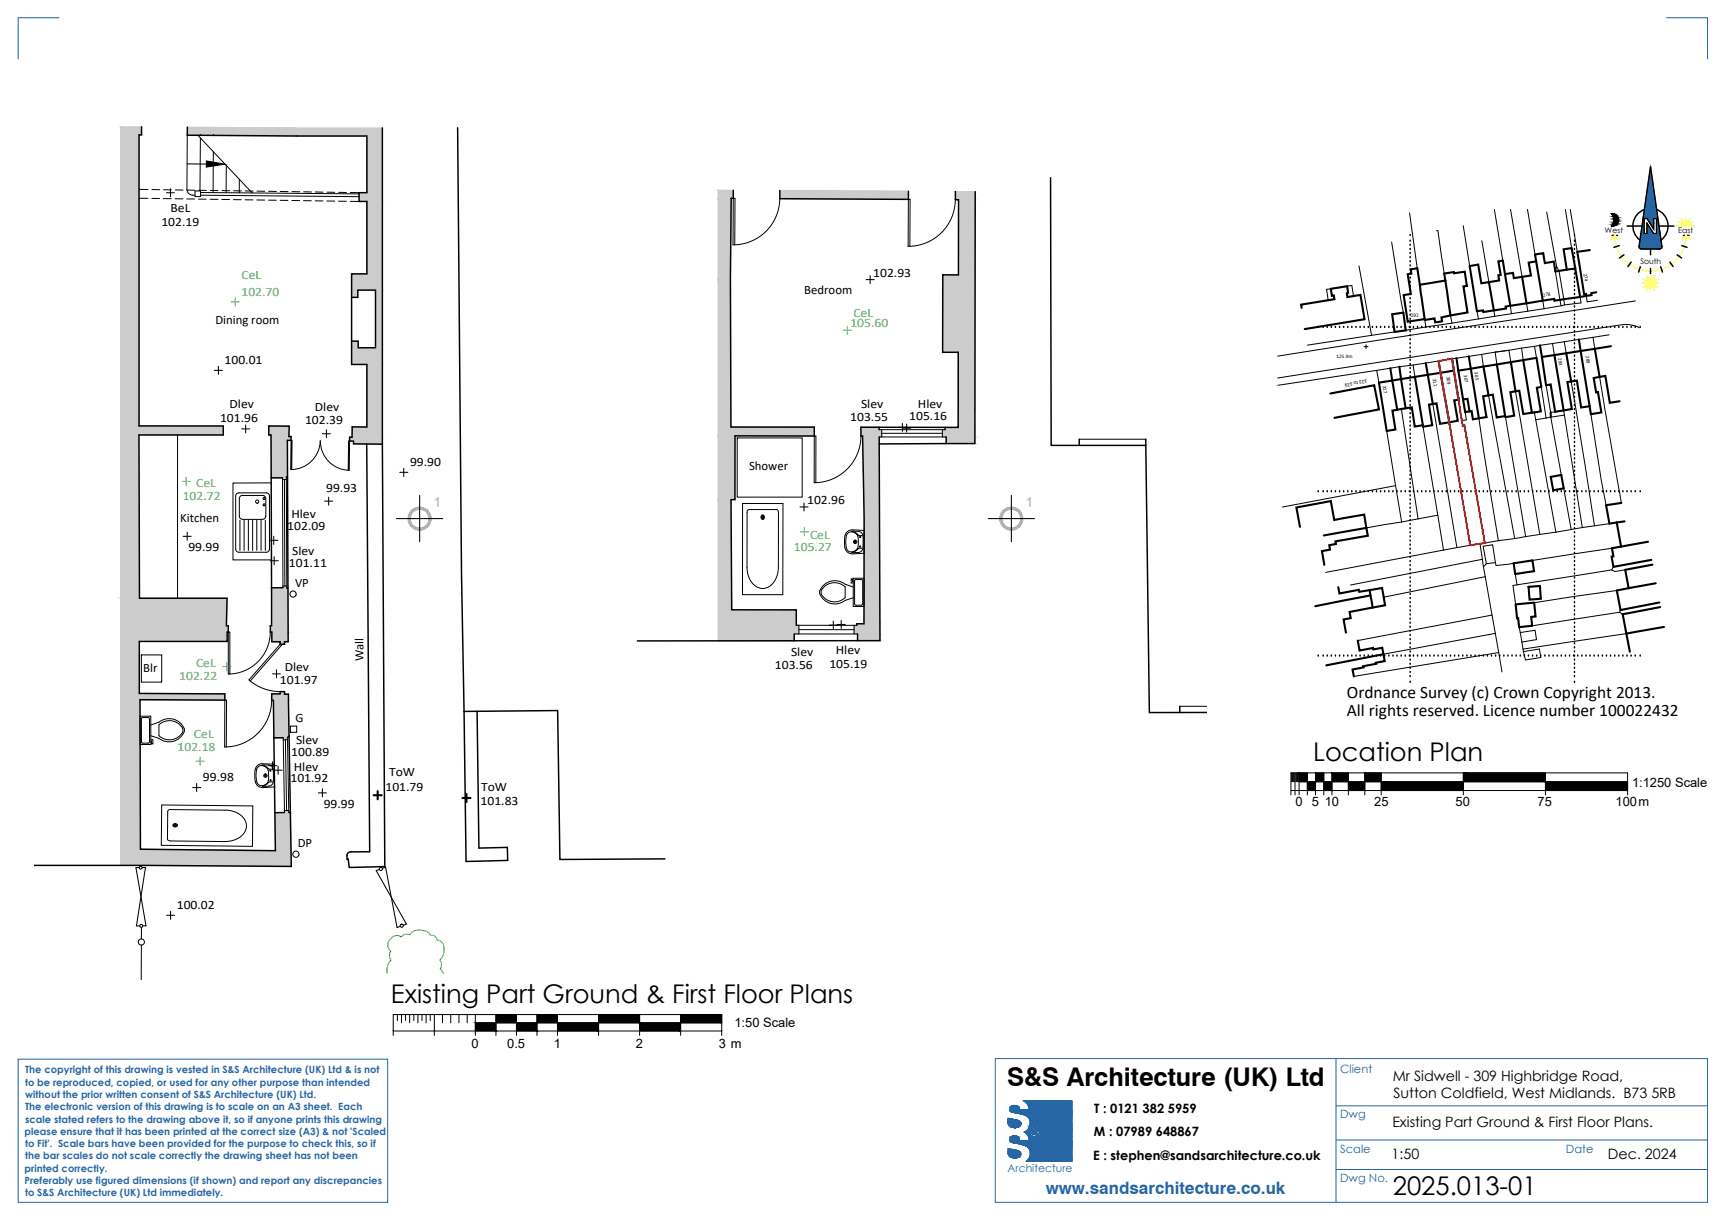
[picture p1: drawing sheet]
<svg xmlns="http://www.w3.org/2000/svg" width="420mm" height="297mm" viewBox="0 0 420 297" stroke-linecap="round" stroke-linejoin="round" font-family="sans-serif">
<defs><g id="words">
<g font-size="6.3">
<text x="319.8" y="185.3">Location Plan</text>
<text x="95.2" y="244.1">Existing Part Ground &amp; First Floor Plans</text>
<text x="245.3" y="264.4">S&amp;S Architecture (UK) Ltd</text>
<text x="339.2" y="290.9">2025.013-01</text>
</g>
<g font-size="4.2">
<text x="328.1" y="170">Ordnance Survey (c) Crown Copyright 2013.</text>
<text x="328.1" y="174.4">All rights reserved. Licence number 100022432</text>
</g>
<text font-size="4.2" fill="#2766a5" x="254.7" y="290.7">www.sandsarchitecture.co.uk</text>
<g font-size="3.5">
<text x="339.2" y="263.2">Mr Sidwell - 309 Highbridge Road,</text>
<text x="339.4" y="267.4">Sutton Coldfield, West Midlands. B73 5RB</text>
<text x="339.1" y="274.4">Existing Part Ground &amp; First Floor Plans.</text>
<text x="338.9" y="282.1">1:50</text>
<text x="391.6" y="282.1">Dec. 2024</text>
</g>
<g font-size="3.4" fill="#b2b2b2">
<text x="105.6" y="123.4">1</text>
<text x="249.7" y="123.4">1</text>
</g>
<g font-size="3.1">
<text x="41.6" y="51.7">BeL</text>
<text x="39.3" y="54.9">102.19</text>
<text x="195.9" y="71.7">Bedroom</text>
<text x="212.7" y="67.3">102.93</text>
<text x="52.5" y="78.8">Dining room</text>
<text x="54.7" y="88.7">100.01</text>
<text x="55.9" y="99.3">Dlev</text>
<text x="76.7" y="100">Dlev</text>
<text x="209.7" y="99.4">Slev</text>
<text x="223.6" y="99.4">Hlev</text>
<text x="53.6" y="102.7">101.96</text>
<text x="74.3" y="103.3">102.39</text>
<text x="207.1" y="102.5">103.55</text>
<text x="221.5" y="102.2">105.16</text>
<text x="99.9" y="113.5">99.90</text>
<text x="79.4" y="119.9">99.93</text>
<text x="182.4" y="114.4">Shower</text>
<text x="196.6" y="122.7">102.96</text>
<text x="43.9" y="127">Kitchen</text>
<text x="70" y="129.1">102.09</text>
<text x="71" y="126.1">Hlev</text>
<text x="45.9" y="134.1">99.99</text>
<text x="71.2" y="135.2">Slev</text>
<text x="70.4" y="138.2">101.11</text>
<text x="71.9" y="142.9">VP</text>
<text x="88.5" y="161" transform="rotate(-90 88.5 161)">Wall</text>
<text x="192.7" y="159.7">Slev</text>
<text x="203.6" y="159.3">Hlev</text>
<text x="34.9" y="163.6">Blr</text>
<text x="68.2" y="166.4">101.97</text>
<text x="69.3" y="163.5">Dlev</text>
<text x="188.7" y="162.8">103.56</text>
<text x="202" y="162.6">105.19</text>
<text x="71.9" y="175.9">G</text>
<text x="71" y="184.1">100.89</text>
<text x="72.1" y="181.2">Slev</text>
<text x="49.4" y="190.2">99.98</text>
<text x="70.8" y="190.5">101.92</text>
<text x="71.6" y="187.7">Hlev</text>
<text x="94.8" y="189">ToW</text>
<text x="397.5" y="191.6">1:1250 Scale</text>
<text x="78.8" y="196.8">99.99</text>
<text x="93.9" y="192.6">101.79</text>
<text x="117.1" y="196.1">101.83</text>
<text x="117.2" y="192.7">ToW</text>
<text x="315.6" y="196.3">0</text>
<text x="319.6" y="196.3">5</text>
<text x="322.7" y="196.3">10</text>
<text x="334.7" y="196.3">25</text>
<text x="354.5" y="196.3">50</text>
<text x="374.5" y="196.3">75</text>
<text x="393.5" y="196.3">100m</text>
<text x="72.5" y="206.2">DP</text>
<text x="43.1" y="221.3">100.02</text>
<text x="178.9" y="250">1:50 Scale</text>
<text x="114.8" y="255.3">0</text>
<text x="123.5" y="255.3">0.5</text>
<text x="134.9" y="255.3">1</text>
<text x="154.9" y="255.3">2</text>
<text x="175" y="255.3">3 m</text>
<text x="266.5" y="271">T : 0121 382 5959</text>
<text x="266.4" y="276.7">M : 07989 648867</text>
<text x="266.3" y="282.5">E : stephen@sandsarchitecture.co.uk</text>
</g>
<g font-size="3.1" fill="#4ec327">
<text x="58.8" y="72">102.70</text>
<text x="58.8" y="68">CeL</text>
<text x="207.9" y="77.2">CeL</text>
<text x="207.1" y="79.6">105.60</text>
<text x="47.8" y="118.6">CeL</text>
<text x="44.5" y="121.8">102.72</text>
<text x="197.3" y="131.2">CeL</text>
<text x="193.4" y="134.1">105.27</text>
<text x="43.7" y="165.7">102.22</text>
<text x="47.8" y="162.5">CeL</text>
<text x="47.2" y="179.6">CeL</text>
<text x="43.2" y="182.9">102.18</text>
</g>
<g font-size="2.8" fill="#2766a5">
<text x="326.4" y="261.2">Client</text>
<text x="326.4" y="272.2">Dwg</text>
<text x="326.4" y="280.7">Scale</text>
<text x="381.4" y="280.7">Date</text>
<text x="326.4" y="287.7">Dwg No.</text>
</g>
<text font-size="2.6" fill="#2766a5" x="245.4" y="285.3">Architecture</text>
<g font-size="2.4" fill="#2766a5">
<text x="6.1" y="261.4">The copyright of this drawing is vested in S&amp;S Architecture (UK) Ltd &amp; is not</text>
<text x="6.1" y="264.3">to be reproduced, copied, or used for any other purpose than intended</text>
<text x="6.1" y="267.3">without the prior written consent of S&amp;S Architecture (UK) Ltd.</text>
<text x="6.1" y="273.3">scale stated refers to the drawing above it, so if anyone prints this drawing</text>
<text x="6.1" y="270.3">The electronic version of this drawing is to scale on an A3 sheet. Each</text>
<text x="6" y="276.3">please ensure that it has been printed at the correct size (A3) &amp; not 'Scaled</text>
<text x="6.1" y="279.3">to Fit'. Scale bars have been provided for the purpose to check this, so if</text>
<text x="6" y="285.3">printed correctly.</text>
<text x="6.1" y="282.3">the bar scales do not scale correctly the drawing sheet has not been</text>
<text x="5.9" y="288.3">Preferably use figured dimensions (if shown) and report any discrepancies</text>
<text x="6.1" y="291.3">to S&amp;S Architecture (UK) Ltd immediately.</text>
</g>
<g font-size="1.9">
<text x="390.9" y="56.8">West</text>
<text x="408.7" y="56.7">East</text>
<text x="399.6" y="64.2">South</text>
</g>
<g font-size="1.3">
<text x="385.7" y="66.7" transform="rotate(80 385.7 66.7)">274</text>
<text x="343.7" y="77.3" transform="rotate(-9 343.7 77.3)">292</text>
<text x="375.9" y="72.2" transform="rotate(-9 375.9 72.2)">278</text>
<text x="325.6" y="87.3">125.9m</text>
<text x="379.5" y="87.2" transform="rotate(81 379.5 87.2)">293</text>
<text x="386.3" y="86.7" transform="rotate(82 386.3 86.7)">289</text>
<text x="332.9" y="92.3" transform="rotate(169 332.9 92.3)">323 to 329</text>
<text x="336.8" y="93.9" transform="rotate(81 336.8 93.9)">317</text>
<text x="349" y="92.2" transform="rotate(81 349 92.2)">311</text>
<text x="352.3" y="91.7" transform="rotate(81 352.3 91.7)">309</text>
<text x="356.6" y="91.3" transform="rotate(81 356.6 91.3)">307</text>
<text x="359.2" y="90.7" transform="rotate(81 359.2 90.7)">305</text>
</g>
</g></defs>
<!-- layer: HATCH -->
<g fill="#ccc" stroke="#ccc" stroke-width=".24">
<path d="M45.6 31l26.6 .1h-26.6z"/>
<path d="M33.9 32.8h.6z"/>
<path d="M65.5 103.7h1.2z"/>
<path d="M85.8 103.9l3.6 .1z"/>
<path d="M65.5 105.9h.5z"/>
<path d="M85.2 106.5h.5z"/>
<path d="M70 107.2h.9z"/>
<path d="M86.1 107.4h7v.7z"/>
<path d="M66.1 116.3h2.7z"/>
<path d="M68.8 116.3h.9v.4z"/>
<path d="M68.9 142.7h1z"/>
<path d="M69.9 143.2h.2z"/>
<path d="M34.1 170.4l20.7 .1z"/>
<path d="M66.2 170.5h4.1z"/>
<path d="M66.7 179.6h2.3z"/>
<path d="M69 179.6h1v.5z"/>
<path d="M69.3 197.4l1-.1z"/>
<path d="M35.1 210.7h35.9v.3z"/>
<path d="M189.9 46.4l31.4 .2h-31.4z"/>
<path d="M232.7 46.6l4.8 .1z"/>
<path d="M178.1 48.3h.5z"/>
<path d="M189.9 46.6h31.4v1.8z"/>
<path d="M229.6 66.9h3.8z"/>
<path d="M229.6 85.8h7.9z"/>
<path d="M209.7 104h4.4z"/>
<path d="M230.2 104l3.2 .1z"/>
<path d="M229.5 104.6h.7z"/>
<path d="M179 106.1l19.3 .1z"/>
<path d="M209.7 106.2h5.1z"/>
<path d="M214.1 106.4h.7z"/>
<path d="M229.5 106.4h8z"/>
<path d="M208.7 151.9h1.7z"/>
<path d="M208 152.3h.7z"/>
<path d="M208.9 154.4h5.4v1.6z"/>
<path d="M174.9 154.4h18.5v1.6z"/>
<path d="M29.4 30.9l5.1 1.9v-1.9zM29.4 30.9l5.1 1.9h-5.1z"/>
<path d="M29.4 32.8h4.5zM29.4 32.8h4.5z"/>
<path d="M45.6 31.1l47.5 1.8v-1.8zM45.6 31.1l47.5 1.8h-47.5z"/>
<path d="M45.6 32.9l47.5 .2v-.2zM45.6 32.9l47.5 .2z"/>
<path d="M89.4 33.1l3.7 13.8v-13.8zM89.4 33.1l3.7 13.8h-3.7z"/>
<path d="M87.5 46.9l5.6 2.2v-2.2zM87.5 46.9l5.6 2.2h-5.6z"/>
<path d="M89.4 49.1l3.7 17.6v-17.6zM89.4 49.1l3.7 17.6h-3.7z"/>
<path d="M85.6 66.7l7.5 3.9v-3.9zM85.6 66.7l7.5 3.9h-7.5z"/>
<path d="M85.6 70.6l1.5 1.8v-1.8zM85.6 70.6l1.5 1.8h-1.5z"/>
<path d="M91.5 70.6l1.6 14.1v-14.1zM91.5 70.6l1.6 14.1h-1.6z"/>
<path d="M85.6 83.1l1.6 1.6v-1.6zM85.6 83.1l1.6 1.6h-1.6z"/>
<path d="M85.6 84.7l7.5 4v-4zM85.6 84.7l7.5 4h-7.5z"/>
<path d="M29.4 32.8l4.5 70.9v-70.9zM29.4 32.8l4.5 70.9h-4.5z"/>
<path d="M29.4 103.7h25zM29.4 103.7h25z"/>
<path d="M65.5 103.7l4.9 .1zM65.5 103.7l4.9 .1z"/>
<path d="M89.4 88.7l3.7 15.3v-15.3zM89.4 88.7l3.7 15.3h-3.7z"/>
<path d="M65.5 103.8l4.9 2.1v-2.1zM65.5 103.8l4.9 2.1h-4.9z"/>
<path d="M29.4 103.7l25 2.2v-2.2zM29.4 103.7l25 2.2h-25z"/>
<path d="M66 105.9l4.4 .4v-.4zM66 105.9l4.4 .4h-4.4z"/>
<path d="M66 106.3h4.9zM66 106.3h4.9z"/>
<path d="M85.8 104l7.3 2.5v-2.5zM85.8 104l7.3 2.5h-7.4z"/>
<path d="M66 106.3l4.9 .9v-.9zM66 106.3l4.9 .9h-4.9z"/>
<path d="M85.2 106.5l7.9 .9v-.9zM85.2 106.5l7.9 .9h-7.9z"/>
<path d="M85.2 107.4h7.9zM85.2 107.4h7.9z"/>
<path d="M86.1 107.4v.7h7zM86.1 108.1h7z"/>
<path d="M66 107.2l4 8.9v-8.9zM66 107.2l4 8.9h-3.9z"/>
<path d="M66.1 116.1h3.6zM66.1 116.1h3.9z"/>
<path d="M66.1 116.1l3.6 .2v-.2zM66.1 116.1l3.6 .2h-3.6z"/>
<path d="M68.8 116.3v.4h.9zM68.8 116.7h.9z"/>
<path d="M68.9 142.7l1 .4v-.4zM68.9 142.7l1 .4h-1z"/>
<path d="M68.9 143.1h1zM66.1 143.1h3.8z"/>
<path d="M66.1 143.1l3.8 .1zM66.1 143.1l3.8 .1zM66.1 143.2h3.8zM66.1 143.2h3.8z"/>
<path d="M66.1 143.2l4 1.2v-1.2zM66.1 143.2l4 1.2h-4z"/>
<path d="M29.4 105.9l4.6 39.8-.2-39.8zM29.4 105.9l4.6 39.8h-4.6z"/>
<path d="M66.1 144.4l4.1 8-.1-8zM66.1 144.4l4.1 8h-4.1z"/>
<path d="M29.4 145.7l25.7 6.7 .2-6.7zM29.4 145.7l25.7 6.7h-25.7z"/>
<path d="M65.8 152.4l4.4 1.5v-1.5zM65.8 152.4l4.4 1.5h-4.4z"/>
<path d="M29.4 152.4l26.2 1.5v-1.5zM29.4 152.4l26.2 1.5h-26.2z"/>
<path d="M29.4 153.9l25.9 2.3v-2.3zM29.4 153.9l25.9 2.3h-25.9z"/>
<path d="M66.2 153.9l4 2.3v-2.3zM66.2 153.9l4 2.3h-4z"/>
<path d="M66.2 156.2h3.1zM66.2 156.2h3.1zM66.2 156.2h3.1zM66.2 156.2h4z"/>
<path d="M68.2 156.2l1.1 .7v-.7zM68.2 156.2l1.1 .7h-1.1z"/>
<path d="M29.4 156.2l4.5 12.6v-12.6zM29.4 156.2l4.5 12.6h-4.5z"/>
<path d="M68.2 168.4l1.1 .5v-.5zM68.2 168.4l1.1 .5h-1.1z"/>
<path d="M29.4 168.8l23.7 .1zM29.4 168.8l23.7 .1z"/>
<path d="M66.2 168.9l3.1 .1zM66.2 168.9l3.1 .1z"/>
<path d="M66.2 169l4.1 1.3v-1.3zM66.2 169l4.1 1.3h-4.1z"/>
<path d="M29.4 168.9l25.4 1.5v-1.5zM29.4 168.9l25.4 1.5h-25.4z"/>
<path d="M29.4 170.4l4.7 .1zM29.4 170.4l4.7 .1z"/>
<path d="M66.2 170.3l4.1 .2v-.2zM66.2 170.3l4.1 .2h-4.1zM66.2 170.5h4.1z"/>
<path d="M66.6 170.5l3.8 8.7-.1-8.7zM66.6 170.5l3.8 8.7h-3.7z"/>
<path d="M66.7 179.2l3.3 .4 .4-.4zM66.7 179.2l3.3 .4h-3.3z"/>
<path d="M66.7 179.6h3.3zM66.7 179.6h3.3z"/>
<path d="M69 179.6v.5h1zM69 180.1h1z"/>
<path d="M69.3 197.4l1 .4v-.4zM69.3 197.4l1 .4h-1z"/>
<path d="M69.3 197.8h1.1zM69.3 197.8h1.1z"/>
<path d="M69.3 197.8l1.2 .1zM67 197.9h3.5z"/>
<path d="M67 197.9h3.7zM67 197.9h3.7z"/>
<path d="M67 197.9l3.9 8.9-.2-8.9zM67 197.9l3.9 8.9h-3.8z"/>
<path d="M29.4 170.5l4.8 36.3-.1-36.3zM29.4 170.5l4.8 36.3h-4.8z"/>
<path d="M67.1 206.8l3.8 .3v-.3zM67.1 206.8l3.8 .3h-3.8z"/>
<path d="M29.4 206.8l37.7 .3zM29.4 206.8l37.7 .3h-37.7z"/>
<path d="M29.4 207.1l41.6 3.6-.1-3.6zM29.4 207.1l41.6 3.6h-41.6z"/>
<path d="M174.9 46.3l3.7 2v-2zM174.9 46.3l3.7 2h-3.7z"/>
<path d="M189.9 46.6v1.8h31.4zM189.9 48.4h31.4v.1z"/>
<path d="M232.7 46.7l4.8 1.9v-1.9zM232.7 46.7l4.8 1.9h-4.8z"/>
<path d="M232.7 48.6h4.8zM232.7 48.6h4.8z"/>
<path d="M233.5 48.6l4 18.3v-18.3zM233.5 48.6l4 18.3h-4.1z"/>
<path d="M233.4 66.9h4.1zM233.4 66.9h4.1z"/>
<path d="M174.9 48.3l3 19.4 .2-19.4zM174.9 48.3l3 19.4h-3z"/>
<path d="M229.6 66.9l7.9 18.9v-18.9zM229.6 66.9l7.9 18.9h-7.9zM229.6 85.8h7.9z"/>
<path d="M174.9 67.7l3.1 36.3-.1-36.3zM174.9 67.7l3.1 36.3h-3.1z"/>
<path d="M174.9 104h23.4zM174.9 104h23.4z"/>
<path d="M233.4 85.8l4.1 18.2v-18.2zM233.4 85.8l4.1 18.2h-4.1z"/>
<path d="M233.4 104l4.1 .1zM233.4 104l4.1 .1z"/>
<path d="M209.7 104l4.4 .6v-.6zM209.7 104l4.4 .6h-4.4z"/>
<path d="M209.7 104.6h5.1zM209.7 104.6h5.1z"/>
<path d="M230.2 104.1l7.3 .5v-.5zM230.2 104.1l7.3 .5h-7.3zM230.2 104.6h7.3zM230.2 104.6h7.3z"/>
<path d="M174.9 104l23.4 2.1v-2.1zM174.9 104l23.4 2.1h-23.4z"/>
<path d="M174.9 106.1l4.1 .1zM174.9 106.1l4.1 .1z"/>
<path d="M209.7 104.6l5.1 1.6v-1.6zM209.7 104.6l5.1 1.6h-5.1zM209.7 106.2h5.1z"/>
<path d="M210.1 106.2l4.7 .2v-.2zM210.1 106.2l4.7 .2h-4.7z"/>
<path d="M229.5 104.6l8 1.8v-1.8zM229.5 104.6l8 1.8h-8zM229.5 106.4h8z"/>
<path d="M230.5 106.4l6.9 1.6 .1-1.6zM230.5 106.4l6.9 1.6h-6.9z"/>
<path d="M174.9 106.2l4.1 15.4v-15.4zM174.9 106.2l4.1 15.4h-4.1z"/>
<path d="M174.9 121.6h4.1zM174.9 121.6l3.2 .1z"/>
<path d="M210.1 106.4l4.1 19.9-.1-19.9zM210.1 106.4l4.1 19.9h-3.7z"/>
<path d="M174.9 121.7l3.3 26.8-.1-26.8zM174.9 121.7l3.3 26.8h-3.3z"/>
<path d="M174.9 148.5h19.1zM174.9 148.5h19.1z"/>
<path d="M210.5 126.3l3.8 25.6-.1-25.6zM210.5 126.3l3.8 25.6h-3.9z"/>
<path d="M174.9 148.5l19.1 3.7v-3.7zM174.9 148.5l19.1 3.7h-19.1z"/>
<path d="M174.9 152.2h19.7zM174.9 152.2h19.7z"/>
<path d="M208.7 151.9l5.6 .4v-.4zM208.7 151.9l5.6 .4h-5.6z"/>
<path d="M208 152.3l6.3 2.1v-2.1zM208 152.3l6.3 2.1h-6.3z"/>
<path d="M174.9 152.2l19.7 2.2v-2.2zM174.9 152.2l19.7 2.2h-19.7z"/>
<path d="M208.9 156h5.4zM208.9 154.4l5.4 1.6h-5.4z"/>
<path d="M174.9 154.4v1.6h18.5zM174.9 156h18.5z"/>
</g>
<!-- layer: TEXT -->
<path d="M50.3 39.2l4.5 .8-4.6 .7z" fill="#000" stroke="#000" stroke-width=".24"/>
<path d="M45.6 39.9h4.7" fill="none" stroke="#000" stroke-width=".25"/>
<!-- layer: _TITLEBLOCK -->
<g fill="#b2b2b2" stroke="#b2b2b2" stroke-width=".24">
<path d="M104.5 126.7l.5-.4-.1 .5zM104.5 126.3v.4l.5-.4zM104.9 125.8l.1 .5h-.5zM104.5 125.9v.4l.4-.5zM104.8 125.3l.1 .5-.4 .1zM104.4 125.5l.1 .4 .3-.6zM104.6 124.9l.2 .4-.4 .2zM104.2 125.1l.2 .4 .2-.6zM104.3 124.5l.3 .4-.4 .2zM104 124.8l.2 .3 .1-.6zM104 124.1l.3 .4-.3 .3zM104 124.1l-.3 .4 .3 .3zM103.6 123.9l.4 .2-.3 .4zM103.6 123.9l-.2 .4 .3 .2zM103.1 123.7l.5 .2-.2 .4zM103.1 123.7l-.1 .4 .4 .2zM102.7 123.6l.4 .1-.1 .4zM102.7 123.6l-.1 .4 .4 .1zM102.2 123.5l.5 .1-.1 .4zM102.2 123.5v.4l.4 .1zM101.7 123.6l.5-.1v.4zM101.7 123.6l.1 .4 .4-.1zM101.3 123.7l.4-.1 .1 .4zM101.3 123.7l.1 .4 .4-.1zM100.8 123.9l.5-.2 .1 .4zM100.8 123.9l.2 .4 .4-.2zM100.4 124.1l.4-.2 .2 .4zM100.4 124.1l.3 .4 .3-.2zM100.1 124.5l.3-.4 .3 .4zM100.1 124.5l.3 .3 .3-.3zM100.1 124.5l.3 .3-.6 .1zM99.8 124.9l.4 .2 .2-.3zM99.8 124.9l.4 .2-.6 .2zM99.6 125.3l.4 .2 .2-.4zM99.6 125.3l.4 .2-.5 .3zM99.5 125.8l.4 .1 .1-.4zM99.5 125.8l.4 .1-.5 .4zM99.4 126.3h.5v-.4zM99.4 126.3h.5l-.4 .5zM99.9 126.3l-.4 .5 .4-.1zM99.5 126.8l.4-.1-.3 .5zM99.9 126.7l-.3 .5 .4-.1zM99.6 127.2l.4-.1-.2 .6zM100 127.1l-.2 .6 .4-.3zM99.8 127.7l.4-.3-.1 .6zM100.2 127.4l-.1 .6 .3-.2zM100.1 128l.3-.2v.6zM100.4 127.8v.6l.3-.3zM100.7 128.1l.1 .6-.4-.3zM100.7 128.1l.1 .6 .2-.4zM101 128.3l.3 .6-.5-.2zM101 128.3l.3 .6 .1-.4zM101.4 128.5l.3 .5-.4-.1zM101.4 128.5l.3 .5 .1-.4zM101.8 128.6l.4 .4h-.5zM101.8 128.6l.4 .4v-.4zM102.2 128.6l.5 .4h-.5zM102.2 128.6l.5 .4-.1-.4zM102.6 128.6l.5 .3-.4 .1zM102.6 128.6l.5 .3-.1-.4zM103 128.5l.6 .2-.5 .2zM103 128.5l.6 .2-.2-.4zM103.4 128.3l.6 .1-.4 .3zM103.4 128.3l.6 .1-.3-.3zM103.7 128.1l.6-.1-.3 .4zM104 127.8l-.3 .3 .6-.1zM104 127.8l.6-.1-.3 .3zM104.2 127.4l-.2 .4 .6-.1zM104.2 127.4l.6-.2-.2 .5zM104.4 127.1l-.2 .3 .6-.2zM104.4 127.1l.5-.3-.1 .4zM104.5 126.7l-.1 .4 .5-.3z"/>
<path d="M248.6 126.7l.5-.4-.1 .5zM248.7 126.3l-.1 .4 .5-.4zM249 125.8l.1 .5h-.4zM248.6 125.9l.1 .4 .3-.5zM248.9 125.3l.1 .5-.4 .1zM248.5 125.5l.1 .4 .3-.6zM248.7 124.9l.2 .4-.4 .2zM248.3 125.1l.2 .4 .2-.6zM248.5 124.5l.2 .4-.4 .2zM248.1 124.8l.2 .3 .2-.6zM248.1 124.1l.4 .4-.4 .3zM248.1 124.1l-.3 .4 .3 .3zM247.7 123.9l.4 .2-.3 .4zM247.7 123.9l-.2 .4 .3 .2zM247.3 123.7l.4 .2-.2 .4zM247.3 123.7l-.2 .4 .4 .2zM246.8 123.6l.5 .1-.2 .4zM246.8 123.6l-.1 .4 .4 .1zM246.3 123.5l.5 .1-.1 .4zM246.3 123.5v.4l.4 .1zM245.9 123.6l.4-.1v.4zM245.9 123.6v.4l.4-.1zM245.4 123.7l.5-.1v.4zM245.4 123.7l.1 .4 .4-.1zM244.9 123.9l.5-.2 .1 .4zM244.9 123.9l.3 .4 .3-.2zM244.6 124.1l.3-.2 .3 .4zM244.6 124.1l.2 .4 .4-.2zM244.2 124.5l.4-.4 .2 .4zM244.2 124.5l.3 .3 .3-.3zM244.2 124.5l.3 .3-.6 .1zM243.9 124.9l.4 .2 .2-.3zM243.9 124.9l.4 .2-.6 .2zM243.7 125.3l.4 .2 .2-.4zM243.7 125.3l.4 .2-.5 .3zM243.6 125.8l.4 .1 .1-.4zM243.6 125.8l.4 .1-.4 .4zM243.6 126.3h.4v-.4zM243.6 126.3h.4l-.4 .5zM244 126.3l-.4 .5 .4-.1zM243.6 126.8l.4-.1-.3 .5zM244 126.7l-.3 .5 .4-.1zM243.7 127.2l.4-.1-.2 .6zM244.1 127.1l-.2 .6 .4-.3zM243.9 127.7l.4-.3-.1 .6zM244.3 127.4l-.1 .6 .3-.2zM244.2 128l.3-.2 .1 .6zM244.5 127.8l.1 .6 .2-.3zM244.8 128.1l.1 .6-.3-.3zM244.8 128.1l.1 .6 .3-.4zM245.2 128.3l.2 .6-.5-.2zM245.2 128.3l.2 .6 .1-.4zM245.5 128.5l.4 .5-.5-.1zM245.5 128.5l.4 .5v-.4zM245.9 128.6l.4 .4h-.4zM245.9 128.6l.4 .4v-.4zM246.3 128.6l.5 .4h-.5zM246.3 128.6l.5 .4-.1-.4zM246.7 128.6l.6 .3-.5 .1zM246.7 128.6l.6 .3-.2-.4zM247.1 128.5l.6 .2-.4 .2zM247.1 128.5l.6 .2-.2-.4zM247.5 128.3l.6 .1-.4 .3zM247.5 128.3l.6 .1-.3-.3zM247.8 128.1l.7-.1-.4 .4zM247.8 128.1l.7-.1-.4-.2zM248.1 127.8l.6-.1-.2 .3zM248.3 127.4l-.2 .4 .6-.1zM248.3 127.4l.6-.2-.2 .5zM248.5 127.1l-.2 .3 .6-.2zM248.5 127.1l.5-.3-.1 .4zM248.6 126.7l-.1 .4 .5-.3z"/>
</g>
<path d="M96.6 126.3h11.2M102.2 120.6v11.3M240.7 126.3h11.3M246.3 120.6v11.3" fill="none" stroke="#000" stroke-width=".25"/>
<!-- layer: WALL -->
<g fill="none" stroke="#000" stroke-width=".36">
<path d="M34.5 30.9v1.9h-.6v70.9h20.5v2.2h-20.6l.2 39.8h21.3l-.2 6.7h.5v1.5h-.3v2.3h-21.4v12.6l20.9 .1v1.6l-20.7-.1 .1 36.4 32.9 .3-.5-36.6h-.4v-1.6h2v-.5h1.1v.6h1l.7 42-62.7-.3M45.6 31v1.9l43.8 .2v13.8h-1.9v2.2h1.9v17.6h-3.8v22h3.8v15.3l-3.6-.1-.1 2.6h-.5v.9h.9v.7h7M93.1 31.1v77M178.6 46.3v2h-.5l-.2 19.4 .1 36.3h20.3v2.2l-19.3-.1v15.5l-.9 .1 .1 26.8h15.8v3.7M189.9 46.4v2l31.4 .1v-1.9M232.7 46.6v2h.8l-.1 18.3h-3.8v18.9h3.8v18.3l-23.7-.1v2.2h.4l.4 20.1-.1 25.6h-1.7v.4M237.5 46.7l-.1 61.3h-6.9v-1.6M85.6 72.4h1.5v-1.8h4.4v14.1h-4.3v-1.6h-1.6M65.5 103.7l4.9 .1v2.5h.5v.9h-.9l.2 49h-.9v.7h-1.1v-.7h-2v-2.3h-.4v-1.5h.3l-.1-46.5h-.5zM66.1 116.3h2.7M69.7 116.1h.3M89.3 108.1l.7 99.3h-4.5a.92 .92 0 0 0-1 .8"/>
<path d="M93.1 108.1l.6 102.9-8.6 .2-.3-2h-.3v-1M214.1 104v.6M214.1 106.4l.2 49.6h-59.1M230.2 104v.6M230.5 108l-16.4 .1M68.9 143.1h-2.8M69.9 143.2h.2M193.4 154.4v1.6M208.9 154.4v1.6M69 179.6h-2.3M70.4 179.2l-.4 .4M116.2 173.2l.4 33.3 7-.2 .1 3.2-10.2 .2-.5-36.5"/>
<path d="M69.3 197.8l-2.3 .1M70.3 197.8l.4 .1"/>
</g>
<!-- layer: WINDOW -->
<g fill="none" stroke="#000" stroke-width=".24">
<path d="M68.8 116.3l.1 26.8M69.3 116.8l.1 25.9M69.7 116.1l.2 27.1M69.7 116.7l-.9 .1M214.1 104.6h16.1M214.1 106.4h16.4M214.8 104.6v1.8M214.8 105.5h14.7M229.5 104.6v1.8M262.9 106.9h16.2M68.9 142.7h1M193.4 154.4h15.5"/>
<path d="M194 152.2l14.7 .1M194.6 153.3h13.4M194.6 152.2v2.2M208 152.3v2.1M69 179.6l.3 18.2M70 179.6l.3 18.2M287.4 172h6.6M69.5 180.1l.3 17.2M70 180.1h-1M70.3 197.3l-1 .1"/>
</g>
<!-- layer: DOOR -->
<path d="M189.9 48.3a11.3 11.3 0 0 1-11.4 11.3l.1-11.3h.4v11.3M232.7 48.6a11.4 11.4 0 0 1-11.5 11.4l.1-11.5h.4l-.1 11.5M71.1 114.3v-7.1h-.2l-.1 7.1a7.1 7.1 0 0 0 7.2-7 7.2 7.2 0 0 0 7.1 7.2M84.8 114.5l.1-7.1h.3l-.1 7.1M209.7 106.2a11.4 11.4 0 0 1-11.4 11.3v-11.3h.4v11.3M65.8 153.9a10.2 10.2 0 0 1-10.2 10.2v-10.2h.4v10.2M60.6 165.5a11.5 11.5 0 0 0 7.6 2.9M60.6 165.5l7.6-8.6 .4 .2-7.6 8.7M66.2 170.5a11.4 11.4 0 0 1-11.5 11.4M54.7 181.9l.1-11.4h.4l-.1 11.4" fill="none" stroke="#000" stroke-width=".24"/>
<!-- layer: GATE -->
<g fill="none" stroke="#000" stroke-width=".25">
<path d="M33.9 211.2h-.8l2.5 14.2h-.8M34.6 211.2h.8l-2.2 14.3 .8-.1M92.4 211.7l-.8 .3 7.4 13-.8 .3M93.1 211.4l.8-.3 2.8 14.7 .8-.3"/>
<circle cx="34.3" cy="211.2" r=".36"/>
<circle cx="92.8" cy="211.6" r=".38"/>
<circle cx="34.4" cy="225.4" r=".36"/>
<circle cx="97.9" cy="225.4" r=".38"/>
</g>
<!-- layer: SANITARY -->
<g fill="none" stroke="#000" stroke-width=".24">
<path d="M179.6 106.6h15.8v14.4h-15.8zM57.4 120.8v12.9M57.4 133.7a.77 .77 0 0 0 .8 .8M58.2 120a.77 .77 0 0 0-.8 .8M58.2 120h6.7a.77 .77 0 0 1 .7 .8M58.3 121.4a.77 .77 0 0 1 .8-.8h4.9a.74 .74 0 0 1 .7 .8M58.3 121.4v4.3a.77 .77 0 0 0 .8 .7M58.4 126.7v7.3M59.1 126.5h4.9M59.5 126.7v7.3M60.5 126.7v7.3M61.5 126.7v7.3"/>
<path d="M62.5 126.7v7.3M63.6 126.7v7.3M64.6 126.7v7.3M64.7 121.4v4.3a.77 .77 0 0 1-.7 .7M65.6 133.7a.77 .77 0 0 1-.7 .8h-6.7M65.6 120.8v12.9M180.9 122.6h9.8v22.2h-9.9zM182.5 124.1h-.3l-.2 .5-.1 13.5a5 5 0 0 0 3.2 5.1 3.8 3.8 0 0 0 4.2-3.3l.3-1.8M182.5 124.1h6.6M185.5 125.9h.6M185.6 125.4a.5 .5 0 0 1 .6 .5 .5 .5 0 0 1-.6 .5 .68 .68 0 0 1 0-1zM185.8 125.5v.8"/>
<path d="M189 124.1l.5 .2 .1 .5M189.6 124.8v13.3M207.5 129.3l1.6 .1M207.7 134.3v.1M207.7 129.4l.7 .3 .6 .5M207.7 129.4v.1M208.8 130.2a1.45 1.45 0 0 0-2.6 .1M208.8 130.2a4.8 4.8 0 0 1 0 3.4 1.43 1.43 0 0 1-1.6 .8 1.43 1.43 0 0 1-1.1-1.4l-.1-1.6 .2-1.1M209 130.2l1 .2M209.1 129.4a1.17 1.17 0 0 1 1.1 1M210 133.5h-.8l-.8 .7-.7 .3M210.2 130.4v3"/>
<path d="M210.2 133.5a1.17 1.17 0 0 1-1.1 1l-1.6 .1M210.5 129.2l-2-.2a2.15 2.15 0 0 0-2.8 2.4 2.83 2.83 0 0 0 1.4 3.4h.5M210.5 129.2v5.5l-2.9 .2M205.8 142.9a3.5 3.5 0 0 0-5.8 1.3 3.5 3.5 0 0 0 5.8 1.3l.1-2.6M207.8 142.9l-2-.6a3.9 3.9 0 0 0-6.2 2 3.9 3.9 0 0 0 6.2 1.9l2-.7M207.8 141.6h-.1v-.6l-.4-.1v1h.5M207.8 140.8h2.7l-.1 6.9h-2.6zM208.5 147.3h1.3M210.1 147l-.3 .3M210.1 147v-5.7l-.3-.2h-1.5l-.1 .3-.1 5.6 .4 .3M34.1 174.4h2.6v6.9h-2.6zM36.4 175l-.3-.3h-1.5l-.1 .2v5.8l.1 .2h1.5l.3-.2v-5.7"/>
<path d="M36.7 176.5l2-.7a3.8 3.8 0 0 1 6.2 2.1 3.9 3.9 0 0 1-6.2 1.9l-2-.7M38.7 176.5a3.5 3.5 0 0 1 5.9 1.3 3.5 3.5 0 0 1-5.9 1.3v-2.6M36.7 180.1h.5l.1 1h-.4v-.6h-.2M39.4 196l22.2 .2-.1 9.9-22.2-.3zM40.9 197.6l-.1 6.7 .3 .4h.4M54.9 197.2a5 5 0 0 1 5.1 3.2 3.8 3.8 0 0 1-3.4 4.3l-1.8 .2-13.3-.1M54.9 197.3l-13.5-.2-.5 .2v.3M62.7 186.9a1.68 1.68 0 0 1 2-.2 1.68 1.68 0 0 1 .7 1.9 2.1 2.1 0 0 1-1.2 2.6 1.29 1.29 0 0 1-1.7-1.2l-.1-1.7zM63.8 186.2l1.6 .1a1.29 1.29 0 0 1 1.2 1.5v2a1.28 1.28 0 0 1-1.1 1.6l-1.6 .1M63.9 185.9a1.98 1.98 0 0 0-1.9 2.5 2.84 2.84 0 0 0 1.5 3.3l3.4-.1-.1-5.5-2.9-.1M64 186.4l.8 .2 .8 .7h.7M64.1 191.3v.1"/>
<path d="M65.4 190.5l-.6 .6-.7 .3M66.4 190.4l-1 .2M42.2 200.7a.53 .53 0 0 1 .6-.2 .53 .53 0 0 1 .3 .6 .53 .53 0 0 1-.6 .2 .53 .53 0 0 1-.3-.6zM42.3 200.9h.7M42.7 200.7v.5"/>
<circle cx="62.6" cy="122.1" r=".39"/>
<circle cx="64.3" cy="122.9" r=".24"/>
<circle cx="64.3" cy="121.4" r=".24"/>
<circle cx="185.8" cy="126" r=".33"/>
<circle cx="208.3" cy="131.9" r=".41"/>
<circle cx="208.3" cy="131.9" r=".2"/>
<circle cx="209.5" cy="130.8" r=".14"/>
<circle cx="209.5" cy="133.1" r=".14"/>
<circle cx="64.7" cy="188.8" r=".2"/>
<circle cx="64.7" cy="188.8" r=".41"/>
<circle cx="65.9" cy="187.7" r=".14"/>
<circle cx="65.9" cy="190" r=".14"/>
<circle cx="42.7" cy="200.9" r=".33"/>
</g>
<!-- layer: WORKTOP -->
<path d="M43.2 105.9v39.8M66.1 117.6h-9.4v18.7h9.4" fill="none" stroke="#000" stroke-width=".24"/>
<!-- layer: VENT_PIPE -->
<circle cx="71.4" cy="144.6" r=".75" fill="none" stroke="#000" stroke-width=".25"/>
<!-- layer: SKYLIGHT -->
<g fill="none" stroke="#000" stroke-width=".24">
<path d="M33.9 48.3h2.1M33.9 46.1l2.1 .1M37 48.3h1.9M37 46.2h1.9M39.8 48.4h1.9M39.8 46.2h1.9M42.7 48.4h1.9M42.7 46.2l1.9 .1M45.5 48.4l1.9 .1M45.5 46.3h1.9M48.3 48.5h1.9M48.4 46.3l1.9 .1"/>
<path d="M51.2 48.5h1.9M51.2 46.4h1.9M54 48.6h1.9M54.1 46.4h1.8M56.9 48.6h1.9M56.9 46.4l1.9 .1M59.7 48.6l1.9 .1M59.7 46.5h1.9M62.5 48.7h2M62.6 46.5l1.9 .1M65.4 48.7l1.9 .1M65.4 46.6h1.9"/>
<path d="M68.2 48.8h1.9M68.3 46.6l1.9 .1M71.1 48.8h1.9M71.1 46.7h1.9M73.9 48.9h1.9M74 46.7h1.9M76.8 48.9h1.9M76.8 46.7l1.9 .1M79.6 48.9l1.9 .1M79.7 46.8h1.8M82.4 49h1.9M82.5 46.8l1.9 .1"/>
<path d="M85.3 49l2.2 .1M85.3 46.9h2.2"/>
</g>
<!-- layer: BUILDING -->
<path d="M111.5 31.1l.9 109 .6 33.1 22.8-.2 .6 36.3 25.5-.2M255.9 43.3l.1 65.1h23.1l.9 65.1h14M262.9 106.9v1.5M279.1 106.9v1.5M287.4 172v1.5" fill="none" stroke="#000" stroke-width=".36"/>
<!-- layer: STEPS -->
<g fill="none" stroke="#000" stroke-width=".24">
<path d="M45.6 32.9l-.1 13.2a1.56 1.56 0 0 0 2 1.4M48.2 32.9l13.2 14.1M48.8 32.9h.1M48.8 33.6l-.1 12.9M52 36.9l-.1 10M52 33h.1M55.2 33h.1M58.4 33h.1M47.5 46.5h1.3v1.4h-1.3zM48.8 47.5l38.7 .4M48.8 46.9l38.7 .3M55.1 40.3v6.6"/>
<path d="M58.3 43.7v3.3"/>
</g>
<!-- layer: PLANT -->
<path d="M34.4 159.5h5v6.6h-5z" fill="none" stroke="#000" stroke-width=".24"/>
<!-- layer: GULLY -->
<path d="M70.7 176.8h1.6v1.5h-1.6z" fill="none" stroke="#000" stroke-width=".24"/>
<!-- layer: DOWNPIPE -->
<circle cx="72.1" cy="208" r=".75" fill="none" stroke="#000" stroke-width=".24"/>
<!-- layer: CLOSED_BOARD_FENCE -->
<g fill="none" stroke="#000" stroke-width=".24">
<path d="M34.4 230.1v8.4M34.5 225.8l-.1 2.8"/>
<circle cx="34.4" cy="229.4" r=".75"/>
</g>
<!-- layer: HEDGE -->
<path d="M94.8 238.5a4.2 4.2 0 0 1 .4-4.7l-.3-1.3 .3-.9a2.18 2.18 0 0 1-.3-2.8 2.18 2.18 0 0 1 2.8-.7 1.92 1.92 0 0 1 2.1-.5 3.3 3.3 0 0 1 4.6-.5l.5 .7a1.15 1.15 0 0 1 1.5 1 1.95 1.95 0 0 1 1.7 2.2l-.1 1.3-.8 1.4 .3 1-.3 1.2 .8 1 .3 1.6" fill="none" stroke="#27c327" stroke-width=".24"/>
<!-- layer: BEAM_LEVEL_LVL -->
<path d="M40.5 46.9h2M41.5 45.9v2" fill="none" stroke="#000" stroke-width=".24"/>
<!-- layer: CEILING_LEVEL_LVL -->
<path d="M56.3 73.5h2M57.3 72.5v2M206.4 79.4v2M205.4 80.4h2M44.4 117.2h1.9M45.3 116.2v2M194.9 129.5h2M195.9 128.5v2M54.2 162.3h2M55.2 161.3v2M47.8 185.3h1.9M48.7 184.3v2" fill="none" stroke="#4ec327" stroke-width=".24"/>
<!-- layer: DOOR_LEVEL_LVL -->
<path d="M58.8 104.4h2M59.8 103.4v2M78.5 105.6h2M79.5 104.6v2M66.4 164.1h1.9M67.4 163.1v1.9" fill="none" stroke="#000" stroke-width=".24"/>
<!-- layer: HEAD_LEVEL_LVL -->
<path d="M219.8 104.3h2M220.8 103.3v1.9M65.7 131.6h2M66.7 130.6v2M203.9 152h2M204.9 151.1v1.9M66.8 187.5h1.9M67.7 186.5v2" fill="none" stroke="#000" stroke-width=".25"/>
<!-- layer: SPOT_LEVEL_LVL -->
<g fill="none" stroke="#000" stroke-width=".25">
<path d="M211 68.1h1.9M211.9 67.1v2M52.2 90.2h2M53.2 89.2v2M97.4 115h1.9M98.3 114v2M44.6 130.6h2M45.6 129.6v2M79.1 122h1.9M80.1 121v2M194.9 123.4h1.9M195.8 122.5v1.9"/>
<path d="M46.9 191.8h2M47.9 190.8v1.9M77.5 193h2M78.5 192.1v1.9M40.6 222.8h1.9M41.6 221.9v1.9"/>
</g>
<!-- layer: SILL_LEVEL_LVL -->
<path d="M218.8 104l2 .1M219.8 103.1v1.9M65.8 136.5h2M66.8 135.5v2M202 152.2h1.9M203 151.2v2M65.4 186.4h2M66.4 185.4v2" fill="none" stroke="#000" stroke-width=".25"/>
<!-- layer: TOP_WALL_LVL -->
<path d="M91 193.6h2M92 192.6v2M112.6 194.3h2M113.6 193.3v2" fill="none" stroke="#000" stroke-width=".51"/>
<!-- layer: G8010572 -->
<g fill="#000">
<circle cx="343.5" cy="58.7" r=".18"/>
<circle cx="343.5" cy="57.3" r=".18"/>
<circle cx="343.5" cy="59.7" r=".18"/>
<circle cx="383.5" cy="57.3" r=".18"/>
<circle cx="383.5" cy="59.7" r=".18"/>
<circle cx="383.5" cy="58.7" r=".18"/>
<circle cx="321.1" cy="79.7" r=".18"/>
<circle cx="322.3" cy="79.7" r=".18"/>
<circle cx="323.3" cy="79.7" r=".18"/>
<circle cx="324.3" cy="79.7" r=".18"/>
<circle cx="325.3" cy="79.7" r=".18"/>
<circle cx="326.3" cy="79.7" r=".18"/>
<circle cx="327.3" cy="79.7" r=".18"/>
<circle cx="328.3" cy="79.7" r=".18"/>
<circle cx="329.3" cy="79.7" r=".18"/>
<circle cx="330.3" cy="79.7" r=".18"/>
<circle cx="331.3" cy="79.7" r=".18"/>
<circle cx="332.3" cy="79.7" r=".18"/>
<circle cx="333.3" cy="79.7" r=".18"/>
<circle cx="334.3" cy="79.7" r=".18"/>
<circle cx="335.3" cy="79.7" r=".18"/>
<circle cx="336.3" cy="79.7" r=".18"/>
<circle cx="337.3" cy="79.7" r=".18"/>
<circle cx="338.3" cy="79.7" r=".18"/>
<circle cx="339.3" cy="79.7" r=".18"/>
<circle cx="340.3" cy="79.7" r=".18"/>
<circle cx="341.3" cy="79.7" r=".18"/>
<circle cx="342.3" cy="79.7" r=".18"/>
<circle cx="343.3" cy="79.7" r=".18"/>
<circle cx="343.5" cy="79.7" r=".18"/>
<circle cx="343.5" cy="72.7" r=".18"/>
<circle cx="343.5" cy="67.7" r=".18"/>
<circle cx="343.5" cy="64.7" r=".18"/>
<circle cx="343.5" cy="78.7" r=".18"/>
<circle cx="343.5" cy="76.7" r=".18"/>
<circle cx="343.5" cy="75.7" r=".18"/>
<circle cx="343.5" cy="73.7" r=".18"/>
<circle cx="343.5" cy="71.7" r=".18"/>
<circle cx="343.5" cy="69.7" r=".18"/>
<circle cx="343.5" cy="66.7" r=".18"/>
<circle cx="343.5" cy="77.7" r=".18"/>
<circle cx="343.5" cy="74.7" r=".18"/>
<circle cx="343.5" cy="70.7" r=".18"/>
<circle cx="343.5" cy="68.7" r=".18"/>
<circle cx="343.5" cy="65.7" r=".18"/>
<circle cx="343.5" cy="63.7" r=".18"/>
<circle cx="343.5" cy="62.7" r=".18"/>
<circle cx="343.5" cy="61.7" r=".18"/>
<circle cx="343.5" cy="60.7" r=".18"/>
<circle cx="344.3" cy="79.7" r=".18"/>
<circle cx="345.3" cy="79.7" r=".18"/>
<circle cx="346.3" cy="79.7" r=".18"/>
<circle cx="347.3" cy="79.7" r=".18"/>
<circle cx="348.3" cy="79.7" r=".18"/>
<circle cx="349.3" cy="79.7" r=".18"/>
<circle cx="350.3" cy="79.7" r=".18"/>
<circle cx="351.3" cy="79.7" r=".18"/>
<circle cx="352.3" cy="79.7" r=".18"/>
<circle cx="353.3" cy="79.7" r=".18"/>
<circle cx="354.3" cy="79.7" r=".18"/>
<circle cx="355.3" cy="79.7" r=".18"/>
<circle cx="356.3" cy="79.7" r=".18"/>
<circle cx="357.3" cy="79.7" r=".18"/>
<circle cx="358.3" cy="79.7" r=".18"/>
<circle cx="359.3" cy="79.7" r=".18"/>
<circle cx="360.3" cy="79.7" r=".18"/>
<circle cx="361.3" cy="79.7" r=".18"/>
<circle cx="362.3" cy="79.7" r=".18"/>
<circle cx="363.3" cy="79.7" r=".18"/>
<circle cx="364.3" cy="79.7" r=".18"/>
<circle cx="365.3" cy="79.7" r=".18"/>
<circle cx="366.3" cy="79.7" r=".18"/>
<circle cx="367.3" cy="79.7" r=".18"/>
<circle cx="368.3" cy="79.7" r=".18"/>
<circle cx="369.3" cy="79.7" r=".18"/>
<circle cx="370.3" cy="79.7" r=".18"/>
<circle cx="371.3" cy="79.7" r=".18"/>
<circle cx="372.3" cy="79.7" r=".18"/>
<circle cx="373.3" cy="79.7" r=".18"/>
<circle cx="374.3" cy="79.7" r=".18"/>
<circle cx="375.3" cy="79.7" r=".18"/>
<circle cx="376.3" cy="79.7" r=".18"/>
<circle cx="377.3" cy="79.7" r=".18"/>
<circle cx="378.3" cy="79.7" r=".18"/>
<circle cx="379.3" cy="79.7" r=".18"/>
<circle cx="380.3" cy="79.7" r=".18"/>
<circle cx="381.3" cy="79.7" r=".18"/>
<circle cx="382.3" cy="79.7" r=".18"/>
<circle cx="383.3" cy="79.7" r=".18"/>
<circle cx="383.5" cy="76.7" r=".18"/>
<circle cx="383.5" cy="68.7" r=".18"/>
<circle cx="383.5" cy="66.7" r=".18"/>
<circle cx="383.5" cy="79.7" r=".18"/>
<circle cx="383.5" cy="74.7" r=".18"/>
<circle cx="383.5" cy="72.7" r=".18"/>
<circle cx="383.5" cy="69.7" r=".18"/>
<circle cx="383.5" cy="65.7" r=".18"/>
<circle cx="383.5" cy="62.7" r=".18"/>
<circle cx="383.5" cy="78.7" r=".18"/>
<circle cx="383.5" cy="77.7" r=".18"/>
<circle cx="383.5" cy="73.7" r=".18"/>
<circle cx="383.5" cy="70.7" r=".18"/>
<circle cx="383.5" cy="64.7" r=".18"/>
<circle cx="383.5" cy="63.7" r=".18"/>
<circle cx="383.5" cy="61.7" r=".18"/>
<circle cx="383.5" cy="60.7" r=".18"/>
<circle cx="383.5" cy="75.7" r=".18"/>
<circle cx="383.5" cy="71.7" r=".18"/>
<circle cx="383.5" cy="67.7" r=".18"/>
<circle cx="384.3" cy="79.7" r=".18"/>
<circle cx="385.3" cy="79.7" r=".18"/>
<circle cx="386.3" cy="79.7" r=".18"/>
<circle cx="387.3" cy="79.7" r=".18"/>
<circle cx="388.3" cy="79.7" r=".18"/>
<circle cx="389.3" cy="79.7" r=".18"/>
<circle cx="390.3" cy="79.7" r=".18"/>
<circle cx="391.3" cy="79.7" r=".18"/>
<circle cx="392.3" cy="79.7" r=".18"/>
<circle cx="393.3" cy="79.7" r=".18"/>
<circle cx="394.3" cy="79.7" r=".18"/>
<circle cx="395.3" cy="79.7" r=".18"/>
<circle cx="396.3" cy="79.7" r=".18"/>
<circle cx="397.3" cy="79.7" r=".18"/>
<circle cx="398.3" cy="79.7" r=".18"/>
<circle cx="399.5" cy="79.7" r=".18"/>
<circle cx="343.5" cy="99.7" r=".18"/>
<circle cx="343.5" cy="97.7" r=".18"/>
<circle cx="343.5" cy="96.7" r=".18"/>
<circle cx="343.5" cy="95.7" r=".18"/>
<circle cx="343.5" cy="92.7" r=".18"/>
<circle cx="343.5" cy="80.7" r=".18"/>
<circle cx="343.5" cy="98.7" r=".18"/>
<circle cx="343.5" cy="94.7" r=".18"/>
<circle cx="343.5" cy="93.7" r=".18"/>
<circle cx="343.5" cy="91.7" r=".18"/>
<circle cx="343.5" cy="90.7" r=".18"/>
<circle cx="343.5" cy="89.7" r=".18"/>
<circle cx="343.5" cy="86.7" r=".18"/>
<circle cx="343.5" cy="85.7" r=".18"/>
<circle cx="343.5" cy="84.7" r=".18"/>
<circle cx="343.5" cy="83.7" r=".18"/>
<circle cx="343.5" cy="82.7" r=".18"/>
<circle cx="343.5" cy="81.7" r=".18"/>
<circle cx="343.5" cy="87.7" r=".18"/>
<circle cx="343.5" cy="88.7" r=".18"/>
<circle cx="383.5" cy="83.7" r=".18"/>
<circle cx="383.5" cy="82.7" r=".18"/>
<circle cx="383.5" cy="96.7" r=".18"/>
<circle cx="383.5" cy="94.7" r=".18"/>
<circle cx="383.5" cy="93.7" r=".18"/>
<circle cx="383.5" cy="92.7" r=".18"/>
<circle cx="383.5" cy="91.7" r=".18"/>
<circle cx="383.5" cy="90.7" r=".18"/>
<circle cx="383.5" cy="85.7" r=".18"/>
<circle cx="383.5" cy="84.7" r=".18"/>
<circle cx="383.5" cy="81.7" r=".18"/>
<circle cx="383.5" cy="99.7" r=".18"/>
<circle cx="383.5" cy="97.7" r=".18"/>
<circle cx="383.5" cy="95.7" r=".18"/>
<circle cx="383.5" cy="89.7" r=".18"/>
<circle cx="383.5" cy="87.7" r=".18"/>
<circle cx="383.5" cy="80.7" r=".18"/>
<circle cx="383.5" cy="98.7" r=".18"/>
<circle cx="383.5" cy="88.7" r=".18"/>
<circle cx="383.5" cy="86.7" r=".18"/>
<circle cx="321.1" cy="119.7" r=".18"/>
<circle cx="322.3" cy="119.7" r=".18"/>
<circle cx="323.3" cy="119.7" r=".18"/>
<circle cx="324.3" cy="119.7" r=".18"/>
<circle cx="325.3" cy="119.7" r=".18"/>
<circle cx="326.3" cy="119.7" r=".18"/>
<circle cx="327.3" cy="119.7" r=".18"/>
<circle cx="328.3" cy="119.7" r=".18"/>
<circle cx="329.3" cy="119.7" r=".18"/>
<circle cx="330.3" cy="119.7" r=".18"/>
<circle cx="331.3" cy="119.7" r=".18"/>
<circle cx="332.3" cy="119.7" r=".18"/>
<circle cx="333.3" cy="119.7" r=".18"/>
<circle cx="334.3" cy="119.7" r=".18"/>
<circle cx="335.3" cy="119.7" r=".18"/>
<circle cx="336.3" cy="119.7" r=".18"/>
<circle cx="337.3" cy="119.7" r=".18"/>
<circle cx="338.3" cy="119.7" r=".18"/>
<circle cx="339.3" cy="119.7" r=".18"/>
<circle cx="340.3" cy="119.7" r=".18"/>
<circle cx="341.3" cy="119.7" r=".18"/>
<circle cx="342.3" cy="119.7" r=".18"/>
<circle cx="343.3" cy="119.7" r=".18"/>
<circle cx="343.5" cy="118.7" r=".18"/>
<circle cx="343.5" cy="116.7" r=".18"/>
<circle cx="343.5" cy="114.7" r=".18"/>
<circle cx="343.5" cy="109.7" r=".18"/>
<circle cx="343.5" cy="102.7" r=".18"/>
<circle cx="343.5" cy="100.7" r=".18"/>
<circle cx="343.5" cy="117.7" r=".18"/>
<circle cx="343.5" cy="113.7" r=".18"/>
<circle cx="343.5" cy="112.7" r=".18"/>
<circle cx="343.5" cy="110.7" r=".18"/>
<circle cx="343.5" cy="108.7" r=".18"/>
<circle cx="343.5" cy="107.7" r=".18"/>
<circle cx="343.5" cy="106.7" r=".18"/>
<circle cx="343.5" cy="103.7" r=".18"/>
<circle cx="343.5" cy="119.7" r=".18"/>
<circle cx="343.5" cy="115.7" r=".18"/>
<circle cx="343.5" cy="111.7" r=".18"/>
<circle cx="343.5" cy="105.7" r=".18"/>
<circle cx="343.5" cy="104.7" r=".18"/>
<circle cx="343.5" cy="101.7" r=".18"/>
<circle cx="344.3" cy="119.7" r=".18"/>
<circle cx="345.3" cy="119.7" r=".18"/>
<circle cx="346.3" cy="119.7" r=".18"/>
<circle cx="347.3" cy="119.7" r=".18"/>
<circle cx="348.3" cy="119.7" r=".18"/>
<circle cx="349.3" cy="119.7" r=".18"/>
<circle cx="350.3" cy="119.7" r=".18"/>
<circle cx="351.3" cy="119.7" r=".18"/>
<circle cx="352.3" cy="119.7" r=".18"/>
<circle cx="353.3" cy="119.7" r=".18"/>
<circle cx="354.3" cy="119.7" r=".18"/>
<circle cx="355.3" cy="119.7" r=".18"/>
<circle cx="356.3" cy="119.7" r=".18"/>
<circle cx="357.3" cy="119.7" r=".18"/>
<circle cx="358.3" cy="119.7" r=".18"/>
<circle cx="359.3" cy="119.7" r=".18"/>
<circle cx="360.3" cy="119.7" r=".18"/>
<circle cx="361.3" cy="119.7" r=".18"/>
<circle cx="362.3" cy="119.7" r=".18"/>
<circle cx="363.3" cy="119.7" r=".18"/>
<circle cx="364.3" cy="119.7" r=".18"/>
<circle cx="365.3" cy="119.7" r=".18"/>
<circle cx="366.3" cy="119.7" r=".18"/>
<circle cx="367.3" cy="119.7" r=".18"/>
<circle cx="368.3" cy="119.7" r=".18"/>
<circle cx="369.3" cy="119.7" r=".18"/>
<circle cx="370.3" cy="119.7" r=".18"/>
<circle cx="371.3" cy="119.7" r=".18"/>
<circle cx="372.3" cy="119.7" r=".18"/>
<circle cx="373.3" cy="119.7" r=".18"/>
<circle cx="374.3" cy="119.7" r=".18"/>
<circle cx="375.3" cy="119.7" r=".18"/>
<circle cx="376.3" cy="119.7" r=".18"/>
<circle cx="377.3" cy="119.7" r=".18"/>
<circle cx="378.3" cy="119.7" r=".18"/>
<circle cx="379.3" cy="119.7" r=".18"/>
<circle cx="380.3" cy="119.7" r=".18"/>
<circle cx="381.3" cy="119.7" r=".18"/>
<circle cx="382.3" cy="119.7" r=".18"/>
<circle cx="383.3" cy="119.7" r=".18"/>
<circle cx="383.5" cy="105.7" r=".18"/>
<circle cx="383.5" cy="118.7" r=".18"/>
<circle cx="383.5" cy="108.7" r=".18"/>
<circle cx="383.5" cy="107.7" r=".18"/>
<circle cx="383.5" cy="106.7" r=".18"/>
<circle cx="383.5" cy="119.7" r=".18"/>
<circle cx="383.5" cy="117.7" r=".18"/>
<circle cx="383.5" cy="116.7" r=".18"/>
<circle cx="383.5" cy="111.7" r=".18"/>
<circle cx="383.5" cy="110.7" r=".18"/>
<circle cx="383.5" cy="109.7" r=".18"/>
<circle cx="383.5" cy="104.7" r=".18"/>
<circle cx="383.5" cy="103.7" r=".18"/>
<circle cx="383.5" cy="102.7" r=".18"/>
<circle cx="383.5" cy="115.7" r=".18"/>
<circle cx="383.5" cy="114.7" r=".18"/>
<circle cx="383.5" cy="112.7" r=".18"/>
<circle cx="383.5" cy="101.7" r=".18"/>
<circle cx="383.5" cy="100.7" r=".18"/>
<circle cx="383.5" cy="113.7" r=".18"/>
<circle cx="384.3" cy="119.7" r=".18"/>
<circle cx="385.3" cy="119.7" r=".18"/>
<circle cx="386.3" cy="119.7" r=".18"/>
<circle cx="387.3" cy="119.7" r=".18"/>
<circle cx="388.3" cy="119.7" r=".18"/>
<circle cx="389.3" cy="119.7" r=".18"/>
<circle cx="390.3" cy="119.7" r=".18"/>
<circle cx="391.3" cy="119.7" r=".18"/>
<circle cx="392.3" cy="119.7" r=".18"/>
<circle cx="393.3" cy="119.7" r=".18"/>
<circle cx="394.3" cy="119.7" r=".18"/>
<circle cx="395.3" cy="119.7" r=".18"/>
<circle cx="396.3" cy="119.7" r=".18"/>
<circle cx="397.3" cy="119.7" r=".18"/>
<circle cx="398.3" cy="119.7" r=".18"/>
<circle cx="399.5" cy="119.7" r=".18"/>
<circle cx="343.5" cy="137.7" r=".18"/>
<circle cx="343.5" cy="134.7" r=".18"/>
<circle cx="343.5" cy="131.7" r=".18"/>
<circle cx="343.5" cy="136.7" r=".18"/>
<circle cx="343.5" cy="132.7" r=".18"/>
<circle cx="343.5" cy="130.7" r=".18"/>
<circle cx="343.5" cy="128.7" r=".18"/>
<circle cx="343.5" cy="123.7" r=".18"/>
<circle cx="343.5" cy="138.7" r=".18"/>
<circle cx="343.5" cy="135.7" r=".18"/>
<circle cx="343.5" cy="129.7" r=".18"/>
<circle cx="343.5" cy="126.7" r=".18"/>
<circle cx="343.5" cy="125.7" r=".18"/>
<circle cx="343.5" cy="124.7" r=".18"/>
<circle cx="343.5" cy="121.7" r=".18"/>
<circle cx="343.5" cy="120.7" r=".18"/>
<circle cx="343.5" cy="139.7" r=".18"/>
<circle cx="343.5" cy="133.7" r=".18"/>
<circle cx="343.5" cy="122.7" r=".18"/>
<circle cx="343.5" cy="127.7" r=".18"/>
<circle cx="383.5" cy="126.7" r=".18"/>
<circle cx="383.5" cy="136.7" r=".18"/>
<circle cx="383.5" cy="134.7" r=".18"/>
<circle cx="383.5" cy="131.7" r=".18"/>
<circle cx="383.5" cy="130.7" r=".18"/>
<circle cx="383.5" cy="129.7" r=".18"/>
<circle cx="383.5" cy="127.7" r=".18"/>
<circle cx="383.5" cy="122.7" r=".18"/>
<circle cx="383.5" cy="121.7" r=".18"/>
<circle cx="383.5" cy="139.7" r=".18"/>
<circle cx="383.5" cy="138.7" r=".18"/>
<circle cx="383.5" cy="137.7" r=".18"/>
<circle cx="383.5" cy="124.7" r=".18"/>
<circle cx="383.5" cy="123.7" r=".18"/>
<circle cx="383.5" cy="120.7" r=".18"/>
<circle cx="383.5" cy="133.7" r=".18"/>
<circle cx="383.5" cy="132.7" r=".18"/>
<circle cx="383.5" cy="128.7" r=".18"/>
<circle cx="383.5" cy="125.7" r=".18"/>
<circle cx="383.5" cy="135.7" r=".18"/>
<circle cx="321.1" cy="159.7" r=".18"/>
<circle cx="322.3" cy="159.7" r=".18"/>
<circle cx="323.3" cy="159.7" r=".18"/>
<circle cx="324.3" cy="159.7" r=".18"/>
<circle cx="325.3" cy="159.7" r=".18"/>
<circle cx="326.3" cy="159.7" r=".18"/>
<circle cx="327.3" cy="159.7" r=".18"/>
<circle cx="328.3" cy="159.7" r=".18"/>
<circle cx="329.3" cy="159.7" r=".18"/>
<circle cx="330.3" cy="159.7" r=".18"/>
<circle cx="331.3" cy="159.7" r=".18"/>
<circle cx="332.3" cy="159.7" r=".18"/>
<circle cx="333.3" cy="159.7" r=".18"/>
<circle cx="334.3" cy="159.7" r=".18"/>
<circle cx="335.3" cy="159.7" r=".18"/>
<circle cx="336.3" cy="159.7" r=".18"/>
<circle cx="337.3" cy="159.7" r=".18"/>
<circle cx="338.3" cy="159.7" r=".18"/>
<circle cx="339.3" cy="159.7" r=".18"/>
<circle cx="340.3" cy="159.7" r=".18"/>
<circle cx="341.3" cy="159.7" r=".18"/>
<circle cx="342.3" cy="159.7" r=".18"/>
<circle cx="343.3" cy="159.7" r=".18"/>
<circle cx="343.5" cy="154.7" r=".18"/>
<circle cx="343.5" cy="152.7" r=".18"/>
<circle cx="343.5" cy="151.7" r=".18"/>
<circle cx="343.5" cy="148.7" r=".18"/>
<circle cx="343.5" cy="158.7" r=".18"/>
<circle cx="343.5" cy="147.7" r=".18"/>
<circle cx="343.5" cy="145.7" r=".18"/>
<circle cx="343.5" cy="144.7" r=".18"/>
<circle cx="343.5" cy="143.7" r=".18"/>
<circle cx="343.5" cy="140.7" r=".18"/>
<circle cx="343.5" cy="157.7" r=".18"/>
<circle cx="343.5" cy="156.7" r=".18"/>
<circle cx="343.5" cy="155.7" r=".18"/>
<circle cx="343.5" cy="150.7" r=".18"/>
<circle cx="343.5" cy="149.7" r=".18"/>
<circle cx="343.5" cy="146.7" r=".18"/>
<circle cx="343.5" cy="141.7" r=".18"/>
<circle cx="343.5" cy="159.7" r=".18"/>
<circle cx="343.5" cy="153.7" r=".18"/>
<circle cx="343.5" cy="142.7" r=".18"/>
<circle cx="344.3" cy="159.7" r=".18"/>
<circle cx="345.3" cy="159.7" r=".18"/>
<circle cx="346.3" cy="159.7" r=".18"/>
<circle cx="347.3" cy="159.7" r=".18"/>
<circle cx="348.3" cy="159.7" r=".18"/>
<circle cx="349.3" cy="159.7" r=".18"/>
<circle cx="350.3" cy="159.7" r=".18"/>
<circle cx="351.3" cy="159.7" r=".18"/>
<circle cx="352.3" cy="159.7" r=".18"/>
<circle cx="353.3" cy="159.7" r=".18"/>
<circle cx="354.3" cy="159.7" r=".18"/>
<circle cx="355.3" cy="159.7" r=".18"/>
<circle cx="356.3" cy="159.7" r=".18"/>
<circle cx="357.3" cy="159.7" r=".18"/>
<circle cx="358.3" cy="159.7" r=".18"/>
<circle cx="359.3" cy="159.7" r=".18"/>
<circle cx="360.3" cy="159.7" r=".18"/>
<circle cx="361.3" cy="159.7" r=".18"/>
<circle cx="362.3" cy="159.7" r=".18"/>
<circle cx="363.3" cy="159.7" r=".18"/>
<circle cx="364.3" cy="159.7" r=".18"/>
<circle cx="365.3" cy="159.7" r=".18"/>
<circle cx="366.3" cy="159.7" r=".18"/>
<circle cx="367.3" cy="159.7" r=".18"/>
<circle cx="368.3" cy="159.7" r=".18"/>
<circle cx="369.3" cy="159.7" r=".18"/>
<circle cx="370.3" cy="159.7" r=".18"/>
<circle cx="371.3" cy="159.7" r=".18"/>
<circle cx="372.3" cy="159.7" r=".18"/>
<circle cx="373.3" cy="159.7" r=".18"/>
<circle cx="374.3" cy="159.7" r=".18"/>
<circle cx="375.3" cy="159.7" r=".18"/>
<circle cx="376.3" cy="159.7" r=".18"/>
<circle cx="377.3" cy="159.7" r=".18"/>
<circle cx="378.3" cy="159.7" r=".18"/>
<circle cx="379.3" cy="159.7" r=".18"/>
<circle cx="380.3" cy="159.7" r=".18"/>
<circle cx="381.3" cy="159.7" r=".18"/>
<circle cx="382.3" cy="159.7" r=".18"/>
<circle cx="383.3" cy="159.7" r=".18"/>
<circle cx="383.5" cy="159.7" r=".18"/>
<circle cx="383.5" cy="143.7" r=".18"/>
<circle cx="383.5" cy="140.7" r=".18"/>
<circle cx="383.5" cy="156.7" r=".18"/>
<circle cx="383.5" cy="154.7" r=".18"/>
<circle cx="383.5" cy="153.7" r=".18"/>
<circle cx="383.5" cy="150.7" r=".18"/>
<circle cx="383.5" cy="142.7" r=".18"/>
<circle cx="383.5" cy="158.7" r=".18"/>
<circle cx="383.5" cy="155.7" r=".18"/>
<circle cx="383.5" cy="152.7" r=".18"/>
<circle cx="383.5" cy="151.7" r=".18"/>
<circle cx="383.5" cy="145.7" r=".18"/>
<circle cx="383.5" cy="157.7" r=".18"/>
<circle cx="383.5" cy="149.7" r=".18"/>
<circle cx="383.5" cy="148.7" r=".18"/>
<circle cx="383.5" cy="147.7" r=".18"/>
<circle cx="383.5" cy="141.7" r=".18"/>
<circle cx="383.5" cy="146.7" r=".18"/>
<circle cx="383.5" cy="144.7" r=".18"/>
<circle cx="384.3" cy="159.7" r=".18"/>
<circle cx="385.3" cy="159.7" r=".18"/>
<circle cx="386.3" cy="159.7" r=".18"/>
<circle cx="387.3" cy="159.7" r=".18"/>
<circle cx="388.3" cy="159.7" r=".18"/>
<circle cx="389.3" cy="159.7" r=".18"/>
<circle cx="390.3" cy="159.7" r=".18"/>
<circle cx="391.3" cy="159.7" r=".18"/>
<circle cx="392.3" cy="159.7" r=".18"/>
<circle cx="393.3" cy="159.7" r=".18"/>
<circle cx="394.3" cy="159.7" r=".18"/>
<circle cx="395.3" cy="159.7" r=".18"/>
<circle cx="396.3" cy="159.7" r=".18"/>
<circle cx="397.3" cy="159.7" r=".18"/>
<circle cx="398.3" cy="159.7" r=".18"/>
<circle cx="399.5" cy="159.7" r=".18"/>
<circle cx="343.5" cy="164.7" r=".18"/>
<circle cx="343.5" cy="166.1" r=".18"/>
<circle cx="343.5" cy="162.7" r=".18"/>
<circle cx="343.5" cy="161.7" r=".18"/>
<circle cx="343.5" cy="160.7" r=".18"/>
<circle cx="343.5" cy="163.7" r=".18"/>
<circle cx="383.5" cy="162.7" r=".18"/>
<circle cx="383.5" cy="160.7" r=".18"/>
<circle cx="383.5" cy="166.1" r=".18"/>
<circle cx="383.5" cy="161.7" r=".18"/>
<circle cx="383.5" cy="163.7" r=".18"/>
<circle cx="383.5" cy="164.7" r=".18"/>
</g>
<!-- layer: G8010030 -->
<g fill="none" stroke="#000" stroke-width=".24">
<path d="M339 58.9l2.8 17.2M343.3 51.8l1.9 13.5M349.9 56.2l.3-.1 1.6 10.5M356.4 55l1.6 9.8M360.9 58.6l1.7 10.1M364 51l2 12.4M367.9 51l2.8 16.4M372 51l1.9 11M376.7 51.6l2.5 13.4M381.3 51l1.5 9.4M382.5 51l1.7 10.3M331 64.7l3.1 16.9"/>
<path d="M347 77.9l.3 1.7M347.3 79.6l-4.9 .8M353.3 76.8l.4 1.9M353.7 78.7l-6.4 .9M359.7 75.8l.4 1.8M360.1 77.6l-6.4 1.1M363.9 75.6l.2 1.4-4 .6M367.9 74.5l.2 1.9 4-.6M371.8 73.9l.3 1.9M375.8 73.2l.3 2M376.1 75.2l-4 .6M379.2 65l-.4 1.1 1.4 8.4-4.1 .7"/>
<path d="M379.2 65l.5 1 1.4 8.2 4-.4-.2-1.5M334.1 81.6l-15.7 2.4M335.9 93.2l-.6-3-24.1 3.6M339.7 80.8l-5.6 .8M341.3 99.6l4.1 26.7M344.2 88.9l.4 2.9M349 98.4l5.9 34.9M355.2 97.3l.8 5.1M362.6 96.3l6.3 34.8M364.2 85.7l-3.3 .6 .4 2.9M364.2 85.7l.4 3M364.2 85.7l3.3-.4 .5 2.9"/>
<path d="M369.1 95.3l6 34.8M370.6 84.8l.4 2.9M373.8 84.3l.4 2.8M375.4 94.2l1.2 7.6M376.6 93.8l1.1 6.6 1.1-.1M378.1 83.6l.5 2.9M380.9 99.9l.1 1.2M381 83.2l.5 2.8M382.7 92.9l5.7 35.1M389.6 91.8l5.3 30.7M391.9 81.5l-3.9 .6 .5 2.8M337.8 104.9l2.1 13.3"/>
<path d="M339.9 118.2l1.5 8.9M339.9 118.2l-27.5 5.3M346.6 103.9l3.6 21.5M353 102.8l5.1 30M356 102.4l.3 1.3 .4-.1 5 28.7M356.9 100.3l.3 1.9-1.2 .2M360.2 101.8l4.8 29.8M366.7 101.6l4.9 29M373.7 100.4l.4 1.8M374.1 102.2l4.9 27.4M376.6 101.8l-2.5 .4M377.7 101.6l2.6 14"/>
<path d="M377.7 101.6l-1.1 .2M380.9 118.9l1.8 10M381 101.1l4.4 27.3M381 101.1l-3.3 .5M387.5 100.8l2.5 16.1 1.2 6.1M341.4 127.1l-8.6 1.4M345.4 126.3l-4 .8M350.2 125.4l1.4 8.5M350.2 125.4l-4.8 .9M351.6 133.9l-28.7 5.5M354.9 133.3l-3.3 .6M358.1 132.8l-3.2 .5"/>
<path d="M360.5 132.4l-2.4 .4M360.5 132.4l.6 3.8M361.3 138l-.2-1.8-32.1 6.2M361.3 138l.5 2.4M361.7 132.3l-1.2 .1M362 137.3l-.7 .7M364.2 137l-.6-4.4-2.3 .4 .7 4.3M364.2 137l.2 .7 4.3-.6M364.2 137l-2.2 .3M365 131.6l-3.3 .7M368.9 131.1l-3.9 .5M369.1 139.8l.4 2.6"/>
<path d="M371.6 130.6l-2.7 .5M375.1 130.1l-3.5 .5M379 129.6l-3.9 .5M382.7 128.9l-3.7 .7M385.4 128.4l-2.7 .5M388.4 128l-3 .4M392 127.5l-3.6 .5M392.6 138.8l-23.1 3.6M392.6 133.5l-19.3 2.9M393 138l-.4 .8M395.9 138.7l-2.6 .5-.7-.4M361.8 140.4l-24.8 5"/>
<path d="M361.8 140.4l1.6 9.4M363.4 149.8l-32.7 6.2M363.4 149.8l.8 4.4M364.2 154.2l-27.2 5.1M364.2 154.2l.8 4.7M365 158.9l-35.2 5.8M365 158.9l.8 4.7M369.5 142.4l-1 .1 .7 4.7M370 152.7l.3 1.3M370.3 154l3.6-.6 .3 2.3-3.5 .6M370.3 154l.4 2.3M370.7 156.3l.3 1.7"/>
<path d="M371 158l.1 .7M371.1 158.7l3.9-.7 .3 2.1-3.7 .6zM393.8 143.8l-20.1 2.9M394.5 149.1l-21.3 3.3M394.5 149.1l.7 .4M394.7 148.5l-.2 .6M396.1 154.3l-25.1 3.7"/>
</g>
<!-- layer: G8010001 -->
<g fill="none" stroke="#000" stroke-width=".51">
<path d="M317 75l-.1-.8 8.1-1.4-.1-.9-.5 .1-.3-1.7 4-.6 .3 1.6-.4 .1 .2 .9 3.2-.5 1 5.9-14.6 2.4M339.1 76.5l2.7-.4 .6 4.3-2.7 .4zM345.8 69.3l1.2 8.4M345.8 69.3l-.6-4-1.6 .3 .2 1-.9 .2 .7 4.8-1.7 .2 1 6.5 4.1-.6M352 68.3l1.3 8.5M352 68.3l-6.2 1M352 68.3l-.2-1.7 2.3-.4 .1 .3 2.6-.3 .5 3.4-.9 .1 1 6.4-4.1 .7M353.3 76.8l-2.2 .5 .1 .9-1.6 .3-.2-1-2.4 .4v-.2M362.6 68.7l-1.8 .3-.8-4.6-2 .4 1.7 11 1.5-.2 .1 .4 2.6-.4M362.6 68.7l1.3 6.9M366.6 66.7l1.3 7.8M366.6 66.7l-.6-3.3-1 .3 .5 3.2-.5 .1 .1 1.3-2.5 .4"/>
<path d="M366.6 66.7l1.9-.3 .2 1.3 2-.3M367.9 74.5l-1.2 .1 .1 .5-2.9 .5M370.7 67.4l1.1 6.5M371.8 73.9l-3.9 .6M374.2 63.6l1.6 9.6M374.2 63.6l-1.9 .4 .6 3.1-2.2 .3M374.2 63.6l-.3-1.6 2-.4 .4 2.5 2.2-.4 .3 2.4 2.8-.5M383.7 65.4l-.9-5-1.9 .3 .7 4.9M383.7 65.4l-2.1 .2M383.7 65.4l1.2 6.9M384.9 72.3l-6.3 .9-.1-.4-6.7 1.1M386.4 72l-1.5 .3"/>
<path d="M387.2 60.9l-3 .4 1.6 10.4 .5-.1 .1 .4M388.8 71.2l-1.2 .2v.4l-1.2 .2M324 95.8l10.7-2 1.2 5.9-10.9 2M338.6 89.6l.5 3.1M339.1 92.7l-3.2 .5 1.9 11.7 2.1-.3-.7-4.6 1.1-.2M339.1 92.7l1.2 7.1M340.8 89.3l.4 3M341.2 92.3l-2.1 .4M341.2 92.3l1.2 7.1M342.4 99.4l1.5-.2 .7 4.7 2-.4M342.4 99.4l-2.1 .4M344.6 91.8l2 11.7"/>
<path d="M344.6 91.8l-3.4 .5M347.3 88.4l.5 2.9M347.8 91.3l-3.2 .5M347.8 91.3l1.2 7.1M349 98.4l-1 .1 .8 5-2.2 .4v-.4M349 98.4l.9-.2 .9 5 2.2-.4M350.4 87.9l.5 2.9M350.9 90.8l2.1 12M350.9 90.8l-3.1 .5M353.7 87.3l.4 2.9M354.1 90.2l1.1 7.1-1 .2 .9 4.9-2.1 .4M354.1 90.2l-3.2 .6"/>
<path d="M354.8 87.2l.4 3M355.2 90.2l1.7 10.1 1-.1M356.4 97.2l1-.1 .5 3.1M357.8 86.8l.4 3M358.2 89.8l-3 .4M358.2 89.8l2 12M361.3 89.2l-3.1 .6M361.3 89.2l1.3 7.1M362.6 96.3l-1.3 .2 .8 5-1.9 .3M362.6 96.3l1-.2 1 5.5 2-.3M364.6 88.7l2 12.6M364.6 88.7l-3.3 .5"/>
<path d="M368 88.2l1.1 7.1M368 88.2l-3.4 .5M369.1 95.3l1-.2 .9 5.7 2.1-.3M369.1 95.3l-1.2 .2 .9 5.7-2.1 .4-.1-.3M371 87.7l3.2-.6 1.2 7.1-1.1 .2 1 5.8-2.2 .3M371 87.7l-3 .5M371 87.7l2.1 12.8M375.1 84.1l.5 2.8M375.6 86.9l1 6.9 1.1-.2 1.1 6.7 2.1-.4M378.6 86.5l2.3 13.4M381.5 86l-5.9 .9M381.5 86l1.2 6.9"/>
<path d="M382.7 92.9l-.9 .1 1.1 6.6-2 .3M382.7 92.9l1.4-.2 1 6.5 2.1-.3M384.6 82.6l.4 2.9M385 85.5l-3.5 .5M385 85.5l2.2 13.4M388.5 84.9l1.1 6.9M388.5 84.9l-3.5 .6M389.6 91.8l1.4-.3 1.1 6.6 2.4-.4M389.6 91.8l-1.4 .2 .6 3.5 .4-.1 .8 5-2.5 .4-.3-1.9M392.4 84.3l-3.9 .6M357.9 100.2l.5-.1 .4 2 1.4-.3M377.7 100.4v1.2"/>
<path d="M377.7 116.1l2.6-.5 .6 3.3-2.6 .5zM316.6 128.3l-.8-4.7 8.3-1.6 .9 4.6 7.3-1.3 .5 3.2M332.8 128.5l-10.4 1.9M332.8 128.5l.4 1.9-7.9 1.4 .1 .6-1.6 .3 .2 1.1-2 .4 .6 3.3M368.7 137.1l4.6-.7 .4 2.7-4.6 .7zM393.8 127.2l1 5.9M394.9 122.5l-3.7 .5 .8 4.5 1.8-.3M395.7 126.9l-1.9 .3M401.4 131.9l-8.8 1.6 .4 2h-.5l.5 2.5 9.2-1.7M402.5 137.5l-6.6 1.2 .8 4.5M326 143l.2 1.5 4.8-.9 .1 .5 2.5-.4M330.7 156l.5 2.4 3.2-.6 .1 .3 2.2-.4 .3 1.6"/>
<path d="M333.6 143.7l3-.5 .4 2.2 .4 2-3.1 .5M333.6 143.7l.2 1.3M333.8 145l.5 2.9M333.8 145l-13.4 2.6M334.3 147.9l-5.6 1.1 .3 1.5-1.7 .3 .5 3.2M337 159.3l.3 1.7-2.2 .4 .1 .2-3.2 .6 .1 .3-2.7 .5 .4 1.7M337 159.3l-14 2.7M369.2 147.2l4.5-.5 .3 3.4-1 .1 .2 2.2-3.2 .3-.2-2.2h-.3zM372.3 142.9l2.8-.2 .2 3.1-2.7 .2zM396.1 154.3l.9 4.4M396.7 143.2l-2.9 .6 .9 4.7 9.5-1.8M403.3 142l-6.6 1.2"/>
<path d="M404.4 147.8l-9.2 1.7 .9 4.8M405.3 152.6l-9.2 1.7"/>
</g>
<!-- layer: G8010021 -->
<path d="M398.3 73.3l-87.1 13.4M399.3 79.8l-1.4-.5a6.7 6.7 0 0 0-3.3-.2l-83.4 12.9" fill="none" stroke="#000" stroke-width=".24"/>
<!-- layer: G8010027 -->
<path d="M332.2 84.4h1M332.7 83.9v1" fill="none" stroke="#000" stroke-width=".24"/>
<!-- layer: G8010032 -->
<path d="M324.1 70.3l-1 .1 .4 2.7M328.1 69.7l1.2-.2 .4 2.6M368.1 76.4l-4 .6M381.1 74.2l-.9 .3M386.4 72l.2 1.5 2.5-.4M360.9 86.3l-25.6 3.9M388 82.1l-20.5 3.2" fill="none" stroke="#000" stroke-width=".24"/>
<!-- layer: BEAM -->
<path d="M367.5 85.3l-3.3 .4" fill="none" stroke="#000" stroke-width=".24"/>
<!-- layer: Boundaries -->
<g fill="#f00" stroke="#f00" stroke-width=".24">
<path d="M353.6 87.3l.6 2.9-.4-2.9zM353.6 87.3l.6 2.9-.1 .1zM354.1 90.3l1.3 7-1.2-7.1zM354.1 90.3l1.3 7h-.2zM355.2 97.3l.5 2.6-.3-2.6zM355.2 97.3l.5 2.6h-.2z"/>
<path d="M355.5 99.9l.7 2.5-.5-2.5zM355.5 99.9l.7 2.5h-.3zM355.9 102.4l.5 1.3-.2-1.3zM355.9 102.4l.5 1.3h-.2z"/>
<path d="M356.3 103.6v.2l.3-.2zM356.3 103.8l.3-.2v.1z"/>
<path d="M356.5 103.6l.1 .1 .1-.2zM356.7 103.5l-.1 .2z"/>
<path d="M356.6 103.6l5.1 28.6-4.9-28.6zM356.6 103.6l5.1 28.6-.2 .1z"/>
<path d="M360.5 132.5l1.2-.2-.1-.1zM360.5 132.3l1.1-.1-1.1 .3zM358.1 132.9l2.4-.4v-.2zM358.1 132.7l2.4-.4-2.4 .6z"/>
<path d="M352.9 102.8l5.1 30 .2-.1zM352.9 102.8h.2l5.1 29.9z"/>
<path d="M350.8 90.8l2.1 12h.2zM350.8 90.8l.2-.1 2.1 12.1zM350.3 87.9l.5 2.9 .2-.1zM350.3 87.9h.2l.5 2.8z"/>
<path d="M350.4 87.8v.2l3.3-.8zM350.4 88l3.3-.8v.2z"/>
</g>
<!-- layer: Fixture -->
<g fill="#fff" stroke="#fff" stroke-width=".24">
<path d="M93.5 237.1v10.6l123.4-10.6zM93.5 247.7l123.4-10.6v10.6z"/>
<path d="M318.1 178.3v9.3l51.6-9.3zM318.1 187.6l51.6-9.3v9.3z"/>
</g>
<!-- layer: LOGO -->
<g fill="none" stroke="#2766a5" stroke-width=".24">
<path d="M14.4 4.3h-10v10M405.9 4.3h10v10M4.4 257.9h90v34.8h-90zM242.4 257.7h173.5v35h-173.5zM245.6 279.6l2 .5a.89 .89 0 0 1 .9 .4 .89 .89 0 0 1-.2 1.1 1.82 1.82 0 0 1-2.7-.7zM245.6 272.3l2.6 .6 .4 .4-.1 .7-1 .5-1.3-.2-.6-.8zM246.1 269.6a1.23 1.23 0 0 1 1.4-.5 1.23 1.23 0 0 1 .8 1.2h2.3a2.3 2.3 0 0 0-1.2-2.2h11.7v14.7h-11.1a2.26 2.26 0 0 0 .9-2.5 2.26 2.26 0 0 0-2-1.6l-.8-.2a2.56 2.56 0 0 1-2.1-.8 1.17 1.17 0 0 1 .9-1.2 1.17 1.17 0 0 1 1.3 .7l.1 .5h2.3a2.2 2.2 0 0 0-1-2.1 2.32 2.32 0 0 0 1.3-2.7 2.32 2.32 0 0 0-2.4-1.7l-.5-.1a2.53 2.53 0 0 1-1.9-.6zM251.4 273.9a.77 .77 0 0 1 1.1-.3 .77 .77 0 0 1 .1 1.2l-.3 .2 .5 .6 .1-.4h.5l-.2 .8 .6 .7h-.6l-.3-.3a1.11 1.11 0 0 1-1.4 .3 1.11 1.11 0 0 1-.5-1.3l.6-.5a.77 .77 0 0 1-.2-1zM251.5 275.4l.3-.2 .7 .9a.65 .65 0 0 1-.7 .1 .65 .65 0 0 1-.4-.6zM325.4 277.6h90.5M325.4 269.2h90.5M325.4 284.7h90.5"/>
<circle cx="252.1" cy="274.4" r=".36"/>
</g>
<g fill="#2766a5" stroke="#2766a5" stroke-width=".24">
<path d="M245.6 272.3l.5 .1z"/>
<path d="M245.6 273.6h3z"/>
<path d="M245.8 274h2.7z"/>
<path d="M245.9 274h2.6z"/>
<path d="M246.1 274.2h2.2z"/>
<path d="M247 274.5h.4z"/>
<path d="M247.1 274.5h.2z"/>
<path d="M245.6 279.6l1.6 .4h-1.6z"/>
<path d="M246.9 281.9h.6z"/>
<path d="M246.8 269.2h.6z"/>
<path d="M246.4 269.3h1.5z"/>
<path d="M252 274h.2z"/>
<path d="M252 274.7h.1z"/>
<path d="M250.5 274.8h1z"/>
<path d="M251.6 276.2h.7z"/>
<path d="M247 276.5h.3z"/>
<path d="M402 40.6l1.8 12.6h-3.6z"/>
<path d="M401.2 54.3l.8 1.4h-.8z"/>
<path d="M401.2 53.2h1.6v1.1z"/>
<path d="M399.7 60.6h4.6z"/>
<path d="M245.6 272.4l.9 .1zM245.6 272.4l.9 .1z"/>
<path d="M245.6 272.5h1.2zM245.6 272.5h1.2z"/>
<path d="M245.6 272.5l1.5 .1zM245.6 272.5l1.5 .1z"/>
<path d="M245.6 272.6h1.6zM245.6 272.6h1.6z"/>
<path d="M245.6 272.6h1.7zM245.6 272.6h1.7z"/>
<path d="M245.6 272.6h1.7zM245.6 272.6h1.7z"/>
<path d="M245.6 272.6h1.8zM245.6 272.6h1.8z"/>
<path d="M245.6 272.6h1.8zM245.6 272.6h1.8z"/>
<path d="M245.6 272.6l1.8 .1zM245.6 272.6l1.8 .1z"/>
<path d="M245.6 272.7h1.9zM245.6 272.7h1.9z"/>
<path d="M245.6 272.7h1.9zM245.6 272.7h1.9z"/>
<path d="M245.6 272.7h1.9zM245.6 272.7h1.9z"/>
<path d="M245.6 272.7h1.9zM245.6 272.7h1.9z"/>
<path d="M245.6 272.7h2zM245.6 272.7h2z"/>
<path d="M245.6 272.7h2zM245.6 272.7h2z"/>
<path d="M245.6 272.7h2zM245.6 272.7h2z"/>
<path d="M245.6 272.7h2.1zM245.6 272.7h2.1z"/>
<path d="M245.6 272.7h2.1zM245.6 272.7h2.1z"/>
<path d="M245.6 272.7h2.1zM245.6 272.7h2.1z"/>
<path d="M245.6 272.7h2.1zM245.6 272.7h2.1z"/>
<path d="M245.6 272.7l2.2 .1zM245.6 272.7l2.2 .1z"/>
<path d="M245.6 272.8h2.2zM245.6 272.8h2.2z"/>
<path d="M245.6 272.8h2.2zM245.6 272.8h2.2z"/>
<path d="M245.6 272.8h2.2zM245.6 272.8h2.2z"/>
<path d="M245.6 272.8h2.3zM245.6 272.8h2.3z"/>
<path d="M245.6 272.8h2.3zM245.6 272.8h2.3z"/>
<path d="M245.6 272.8h2.3zM245.6 272.8h2.3z"/>
<path d="M245.6 272.8h2.3zM245.6 272.8h2.3z"/>
<path d="M245.6 272.8h2.4zM245.6 272.8h2.4z"/>
<path d="M245.6 272.8h2.4zM245.6 272.8h2.4z"/>
<path d="M245.6 272.8h2.4zM245.6 272.8h2.4z"/>
<path d="M245.6 272.8l2.4 .1zM245.6 272.8l2.4 .1z"/>
<path d="M245.6 272.9h2.5zM245.6 272.9h2.5z"/>
<path d="M245.6 272.9h2.5zM245.6 272.9h2.5z"/>
<path d="M245.6 272.9h2.5zM245.6 272.9h2.5z"/>
<path d="M245.6 272.9h2.5zM245.6 272.9h2.5z"/>
<path d="M245.6 272.9h2.5zM245.6 272.9h2.5z"/>
<path d="M245.6 272.9h2.6zM245.6 272.9h2.6z"/>
<path d="M245.6 272.9h2.6zM245.6 272.9h2.6z"/>
<path d="M245.6 272.9h2.6zM245.6 272.9h2.6z"/>
<path d="M245.6 272.9l2.6 .1zM245.6 272.9l2.6 .1z"/>
<path d="M245.6 273h2.6zM245.6 273h2.6z"/>
<path d="M245.6 273h2.7zM245.6 273h2.7z"/>
<path d="M245.6 273h2.7zM245.6 273h2.7z"/>
<path d="M245.6 273h2.7zM245.6 273h2.7z"/>
<path d="M245.6 273h2.7zM245.6 273h2.7z"/>
<path d="M245.6 273h2.7zM245.6 273h2.7z"/>
<path d="M245.6 273l2.8 .1zM245.6 273l2.8 .1z"/>
<path d="M245.6 273.1h2.8zM245.6 273.1h2.8z"/>
<path d="M245.6 273.1h2.8zM245.6 273.1h2.8z"/>
<path d="M245.6 273.1h2.8zM245.6 273.1h2.8z"/>
<path d="M245.6 273.1h2.8zM245.6 273.1h2.8z"/>
<path d="M245.6 273.1h2.9zM245.6 273.1h2.9z"/>
<path d="M245.6 273.1h2.9zM245.6 273.1h2.9z"/>
<path d="M245.6 273.1h2.9zM245.6 273.1h2.9z"/>
<path d="M245.6 273.1l2.9 .1zM245.6 273.1l2.9 .1z"/>
<path d="M245.6 273.2h2.9zM245.6 273.2h2.9zM245.6 273.2h2.9zM245.6 273.2h2.9z"/>
<path d="M245.6 273.2h2.9zM245.6 273.2h2.9z"/>
<path d="M245.6 273.2h2.9zM245.6 273.2h2.9zM245.6 273.2h2.9zM245.6 273.2h2.9z"/>
<path d="M245.6 273.2h2.9zM245.6 273.2h2.9zM245.6 273.2h2.9zM245.6 273.2h2.9z"/>
<path d="M245.6 273.2l2.9 .1zM245.6 273.2l2.9 .1z"/>
<path d="M245.6 273.3h3zM245.6 273.3h3z"/>
<path d="M245.6 273.3h3zM245.6 273.3h3zM245.6 273.3h3zM245.6 273.3h3z"/>
<path d="M245.6 273.3h3zM245.6 273.3h3z"/>
<path d="M245.6 273.3l3 .1zM245.6 273.3l3 .1z"/>
<path d="M245.6 273.4h3zM245.6 273.4h3z"/>
<path d="M245.6 273.4h3zM245.6 273.4h3z"/>
<path d="M245.6 273.4h3zM245.6 273.4h3z"/>
<path d="M245.6 273.4h3zM245.6 273.4h3z"/>
<path d="M245.6 273.4l3 .1zM245.6 273.4l3 .1z"/>
<path d="M245.6 273.5h3zM245.6 273.5h3z"/>
<path d="M245.6 273.5h3zM245.6 273.5h3z"/>
<path d="M245.6 273.5h3zM245.6 273.5h3zM245.6 273.5h3zM245.6 273.5h3z"/>
<path d="M245.6 273.5h3zM245.6 273.5h3z"/>
<path d="M245.6 273.5l3 .1zM245.6 273.5l3 .1zM245.6 273.6h3zM245.6 273.6h3z"/>
<path d="M245.6 273.6h3zM245.6 273.6h3zM245.6 273.6h3z"/>
<path d="M245.6 273.6h3zM245.6 273.6h3zM245.6 273.6h3zM245.6 273.6h3zM245.6 273.6h3zM245.6 273.6h3z"/>
<path d="M245.6 273.6h3zM245.6 273.6h3zM245.6 273.6h3zM245.6 273.6h3z"/>
<path d="M245.6 273.6h3zM245.6 273.6h3zM245.6 273.6h3zM245.6 273.6h3zM245.6 273.6h3zM245.6 273.6h3z"/>
<path d="M245.6 273.6l3 .1zM245.6 273.6l3 .1zM245.6 273.7h3z"/>
<path d="M245.6 273.7h3zM245.6 273.7h3zM245.6 273.7h3z"/>
<path d="M245.6 273.7h3zM245.6 273.7h3zM245.6 273.7h3zM245.6 273.7h3zM245.6 273.7h3zM245.6 273.7h3z"/>
<path d="M245.6 273.7h3zM245.6 273.7h3zM245.7 273.7h2.9zM245.7 273.7h2.9z"/>
<path d="M245.7 273.7h2.9zM245.7 273.7h2.9zM245.7 273.7h2.9zM245.7 273.7h2.9z"/>
<path d="M245.7 273.7h2.9zM245.7 273.7h2.9z"/>
<path d="M245.7 273.7h2.9zM245.7 273.7l2.9 .1zM245.7 273.8h2.9zM245.7 273.8h2.9zM245.7 273.8h2.9zM245.7 273.8h2.9zM245.7 273.8h2.9zM245.7 273.8h2.9z"/>
<path d="M245.7 273.8h2.9zM245.7 273.8h2.9zM245.7 273.8h2.9zM245.7 273.8h2.9z"/>
<path d="M245.7 273.8h2.9zM245.7 273.8h2.9zM245.7 273.8h2.9zM245.7 273.8h2.9zM245.7 273.8h2.9zM245.7 273.8h2.9z"/>
<path d="M245.7 273.8h2.9zM245.7 273.8h2.9zM245.7 273.8h2.9zM245.7 273.8h2.9z"/>
<path d="M245.7 273.8h2.9zM245.7 273.8h2.9zM245.7 273.8h2.9zM245.7 273.8h2.9z"/>
<path d="M245.7 273.8h2.9zM245.7 273.8h2.9zM245.7 273.8h2.9z"/>
<path d="M245.7 273.8h2.9zM245.7 273.8h2.9zM245.7 273.8h2.9z"/>
<path d="M245.7 273.8l2.9 .1zM245.7 273.8l2.9 .1zM245.7 273.9h2.9zM245.7 273.9h2.9z"/>
<path d="M245.7 273.9h2.9zM245.7 273.9h2.9z"/>
<path d="M245.8 273.9h2.8zM245.8 273.9h2.8zM245.8 273.9h2.8zM245.8 273.9h2.8zM245.8 273.9h2.8zM245.8 273.9h2.8zM245.8 273.9h2.8zM245.8 273.9h2.8z"/>
<path d="M245.8 273.9h2.8zM245.8 273.9h2.8zM245.8 273.9h2.8zM245.8 273.9h2.8zM245.8 273.9h2.8zM245.8 273.9h2.8z"/>
<path d="M245.8 273.9h2.8zM245.8 273.9h2.7zM245.8 273.9h2.7zM245.8 273.9h2.7zM245.8 273.9h2.7zM245.8 273.9h2.7z"/>
<path d="M245.8 273.9h2.7zM245.8 273.9h2.7zM245.8 273.9h2.7zM245.8 273.9h2.7z"/>
<path d="M245.8 273.9h2.7zM245.8 273.9h2.7zM245.8 273.9h2.7zM245.8 273.9h2.7z"/>
<path d="M245.8 273.9h2.7zM245.8 273.9l2.7 .1zM245.8 274h2.7zM245.8 274h2.7zM245.8 274h2.7zM245.8 274h2.7zM245.8 274h2.7z"/>
<path d="M245.9 274h2.6zM245.9 274h2.6zM245.9 274h2.6zM245.9 274h2.6zM245.9 274h2.6zM245.9 274h2.6z"/>
<path d="M245.9 274h2.6zM245.9 274h2.6z"/>
<path d="M245.9 274h2.6zM245.9 274h2.6zM245.9 274h2.6z"/>
<path d="M245.9 274h2.6zM245.9 274h2.6zM245.9 274h2.6zM245.9 274h2.6zM245.9 274h2.6z"/>
<path d="M245.9 274h2.6zM245.9 274h2.6zM245.9 274h2.6z"/>
<path d="M245.9 274h2.6zM245.9 274h2.6zM245.9 274h2.6zM245.9 274h2.6zM245.9 274h2.6zM245.9 274h2.6z"/>
<path d="M245.9 274l2.6 .1zM245.9 274l2.6 .1zM245.9 274.1h2.6z"/>
<path d="M245.9 274.1h2.6zM245.9 274.1h2.6zM245.9 274.1h2.6z"/>
<path d="M245.9 274.1h2.6zM245.9 274.1h2.6zM245.9 274.1h2.6zM245.9 274.1h2.6zM245.9 274.1h2.6zM245.9 274.1h2.6zM245.9 274.1h2.6z"/>
<path d="M245.9 274.1h2.6zM245.9 274.1h2.6zM245.9 274.1h2.6z"/>
<path d="M245.9 274.1h2.6zM245.9 274.1h2.6z"/>
<path d="M245.9 274.1h2.5zM245.9 274.1h2.6z"/>
<path d="M245.9 274.1h2.5zM245.9 274.1h2.5zM246 274.1h2.4zM246 274.1h2.4z"/>
<path d="M246 274.1h2.4zM246 274.1h2.4zM246 274.1h2.4zM246 274.1h2.4z"/>
<path d="M246 274.1h2.4zM246 274.1h2.4z"/>
<path d="M246 274.1h2.4zM246 274.1h2.4zM246 274.1h2.4zM246 274.1h2.4z"/>
<path d="M246 274.1h2.4zM246 274.1h2.4zM246 274.1h2.4zM246 274.1h2.4z"/>
<path d="M246 274.1h2.4zM246 274.1h2.4z"/>
<path d="M246 274.1l2.4 .1zM246 274.1l2.4 .1zM246 274.2h2.4zM246 274.2h2.4zM246 274.2h2.4zM246 274.2h2.4z"/>
<path d="M246 274.2h2.4zM246 274.2h2.4zM246 274.2h2.4zM246 274.2h2.4z"/>
<path d="M246 274.2h2.4zM246 274.2h2.4zM246 274.2h2.4zM246 274.2h2.4zM246 274.2h2.4zM246 274.2h2.4z"/>
<path d="M246 274.2h2.3zM246 274.2h2.4z"/>
<path d="M246 274.2h2.3zM246 274.2h2.3zM246 274.2h2.3zM246 274.2h2.3zM246 274.2h2.3zM246 274.2h2.3z"/>
<path d="M246 274.2h2.3zM246 274.2h2.3zM246 274.2h2.3zM246 274.2h2.3z"/>
<path d="M246 274.2h2.3zM246 274.2h2.3zM246.1 274.2h2.2zM246.1 274.2h2.2zM246.1 274.2h2.2zM246.1 274.2h2.2z"/>
<path d="M246.1 274.2h2.2zM246.1 274.2h2.2zM246.1 274.2h2.2zM246.1 274.2h2.2zM246.1 274.2h2.2z"/>
<path d="M246.1 274.2h2.2zM246.1 274.2h2.2zM246.1 274.2h2.2zM246.1 274.2h2.2z"/>
<path d="M246.1 274.2h2.2zM246.1 274.2h2.2z"/>
<path d="M246.1 274.2h2.2zM246.1 274.2h2.2zM246.1 274.2h2.2zM246.1 274.2h2.2z"/>
<path d="M246.1 274.2h2.2zM246.1 274.2l2.2 .1zM246.1 274.3h2.2z"/>
<path d="M246.1 274.3h2.2zM246.1 274.3h2.2zM246.1 274.3h2.2zM246.1 274.3h2.2zM246.1 274.3h2.2zM246.1 274.3h2.2zM246.1 274.3h2.2z"/>
<path d="M246.1 274.3h2.2zM246.1 274.3h2.1z"/>
<path d="M246.1 274.3h2.1zM246.1 274.3h2.1zM246.1 274.3h2.1zM246.1 274.3h2.1z"/>
<path d="M246.1 274.3h2.1zM246.1 274.3h2.1zM246.2 274.3h2zM246.2 274.3h2zM246.2 274.3h2zM246.2 274.3h2z"/>
<path d="M246.2 274.3h2zM246.2 274.3h2z"/>
<path d="M246.2 274.3h2zM246.2 274.3h2zM246.2 274.3h2zM246.2 274.3h2z"/>
<path d="M246.2 274.3h2zM246.2 274.3h2z"/>
<path d="M246.2 274.3h2zM246.2 274.3h2z"/>
<path d="M246.2 274.3h2zM246.2 274.3h2z"/>
<path d="M246.2 274.3h2zM246.2 274.3h2z"/>
<path d="M246.2 274.3h2zM246.2 274.3h2zM246.2 274.3h2zM246.2 274.3h2z"/>
<path d="M246.2 274.3h2zM246.2 274.3h1.9z"/>
<path d="M246.3 274.3h1.8zM246.3 274.3h1.8z"/>
<path d="M246.3 274.3h1.8zM246.3 274.3h1.8z"/>
<path d="M246.3 274.3h1.8zM246.3 274.3h1.8zM246.3 274.3h1.8zM246.3 274.3h1.8z"/>
<path d="M246.3 274.3h1.8zM246.3 274.3h1.8zM246.3 274.3h1.8zM246.3 274.3h1.8z"/>
<path d="M246.3 274.3h1.8zM246.3 274.3l1.8 .1zM246.3 274.4h1.8z"/>
<path d="M246.3 274.4h1.8zM246.3 274.4h1.8zM246.3 274.4h1.8z"/>
<path d="M246.3 274.4h1.8zM246.3 274.4h1.8zM246.3 274.4h1.8zM246.3 274.4h1.8z"/>
<path d="M246.3 274.4h1.8zM246.3 274.4h1.7zM246.3 274.4h1.7z"/>
<path d="M246.3 274.4h1.7zM246.4 274.4h1.6zM246.4 274.4h1.6z"/>
<path d="M246.4 274.4h1.6zM246.4 274.4h1.6zM246.4 274.4h1.6zM246.4 274.4h1.6z"/>
<path d="M246.4 274.4h1.6zM246.4 274.4h1.6z"/>
<path d="M246.4 274.4h1.6zM246.4 274.4h1.6zM246.4 274.4h1.6zM246.4 274.4h1.6z"/>
<path d="M246.4 274.4h1.6zM246.4 274.4h1.6zM246.4 274.4h1.6zM246.4 274.4h1.6z"/>
<path d="M246.4 274.4h1.6zM246.4 274.4h1.6z"/>
<path d="M246.4 274.4h1.6zM246.4 274.4h1.5zM246.4 274.4h1.5zM246.4 274.4h1.5z"/>
<path d="M246.4 274.4h1.5zM246.4 274.4h1.5z"/>
<path d="M246.5 274.4h1.4zM246.5 274.4h1.4zM246.5 274.4h1.4zM246.5 274.4h1.4z"/>
<path d="M246.5 274.4h1.4zM246.5 274.4h1.4zM246.5 274.4h1.4zM246.5 274.4h1.4z"/>
<path d="M246.5 274.4l1.4 .1zM246.5 274.4l1.4 .1zM246.5 274.5h1.4zM246.5 274.5h1.4z"/>
<path d="M246.5 274.5h1.4zM246.5 274.5h1.4zM246.5 274.5h1.4zM246.5 274.5h1.4z"/>
<path d="M246.5 274.5h1.4zM246.5 274.5h1.4zM246.5 274.5h1.4zM246.5 274.5h1.4z"/>
<path d="M246.5 274.5h1.4zM246.5 274.5h1.3zM246.6 274.5h1.2zM246.6 274.5h1.2z"/>
<path d="M246.6 274.5h1.2zM246.6 274.5h1.2zM246.6 274.5h1.2zM246.6 274.5h1.2z"/>
<path d="M246.6 274.5h1.2zM246.6 274.5h1.2zM246.6 274.5h1.2zM246.6 274.5h1.2z"/>
<path d="M246.6 274.5h1.2zM246.6 274.5h1.2zM246.6 274.5h1.2zM246.6 274.5h1.2z"/>
<path d="M246.6 274.5h1.2zM246.6 274.5h1.2z"/>
<path d="M246.7 274.5h1.1zM246.7 274.5h1.1z"/>
<path d="M246.7 274.5h1.1zM246.7 274.5h1zM246.7 274.5h1zM246.7 274.5h1z"/>
<path d="M246.7 274.5h1zM246.7 274.5h1zM246.7 274.5h1zM246.7 274.5h1z"/>
<path d="M246.7 274.5h1zM246.7 274.5h1zM246.7 274.5h1zM246.7 274.5h1z"/>
<path d="M246.7 274.5h1zM246.7 274.5h1z"/>
<path d="M246.7 274.5h1zM246.7 274.5h1z"/>
<path d="M246.8 274.5h.9zM246.8 274.5h.9z"/>
<path d="M246.8 274.5h.9zM246.8 274.5h.8zM246.8 274.5h.8zM246.8 274.5h.8z"/>
<path d="M246.8 274.5h.8zM246.8 274.5h.8zM246.8 274.5h.8zM246.8 274.5h.8z"/>
<path d="M246.8 274.5h.8zM246.8 274.5h.8zM246.8 274.5h.8zM246.8 274.5h.8z"/>
<path d="M246.8 274.5h.8zM246.8 274.5h.8zM246.8 274.5h.8zM246.8 274.5h.8z"/>
<path d="M246.8 274.5h.8zM246.8 274.5h.7zM246.9 274.5h.6zM246.9 274.5h.6z"/>
<path d="M246.9 274.5h.6zM246.9 274.5h.6zM246.9 274.5h.6zM246.9 274.5h.6z"/>
<path d="M246.9 274.5h.6zM246.9 274.5h.6zM246.9 274.5h.6zM246.9 274.5h.6z"/>
<path d="M246.9 274.5h.6zM246.9 274.5h.6zM247 274.5h.5zM247 274.5h.5z"/>
<path d="M247 274.5h.5zM247 274.5h.4zM247 274.5h.4z"/>
<path d="M247 274.5h.4zM247 274.5h.4zM247 274.5h.4zM247 274.5h.4z"/>
<path d="M247 274.5h.4zM247 274.5h.4zM247 274.5h.4z"/>
<path d="M247.1 274.5h.3zM247.1 274.5h.3zM247.1 274.5h.3zM247.1 274.5h.3z"/>
<path d="M247.1 274.5h.3zM247.1 274.5h.2zM247.1 274.5h.2z"/>
<path d="M247.1 274.5h.2zM247.1 274.5h.2z"/>
<path d="M247.1 274.5h.2zM247.1 274.5h.2z"/>
<path d="M245.6 280h1.8zM245.6 280h1.8z"/>
<path d="M245.6 280l2 .1zM245.6 280l2 .1z"/>
<path d="M245.6 280.1h2.2zM245.6 280.1h2.2z"/>
<path d="M245.6 280.1l2.4 .1zM245.6 280.1l2.4 .1z"/>
<path d="M245.6 280.2l2.6 .1zM245.6 280.2l2.6 .1z"/>
<path d="M245.6 280.3l2.7 .1zM245.6 280.3l2.7 .1z"/>
<path d="M245.6 280.4l2.9 .1zM245.6 280.4l2.9 .1h-2.9z"/>
<path d="M245.6 280.5l2.9 .1zM245.6 280.5l2.9 .1z"/>
<path d="M245.6 280.6l3 .1zM245.6 280.6l3 .1z"/>
<path d="M245.6 280.7l3 .2v-.2zM245.6 280.7l3 .2h-3z"/>
<path d="M245.6 280.9l3 .1zM245.6 280.9l3 .1z"/>
<path d="M245.6 281h3zM245.6 281h3z"/>
<path d="M245.6 281l3 .1zM245.6 281l3 .1z"/>
<path d="M245.6 281.1h3zM245.6 281.1h3z"/>
<path d="M245.7 281.1h2.9zM245.7 281.1l2.9 .1z"/>
<path d="M245.7 281.2h2.9zM245.7 281.2h2.9z"/>
<path d="M245.7 281.2h2.9zM245.7 281.2h2.9z"/>
<path d="M245.7 281.2h2.9zM245.7 281.2l2.8 .1z"/>
<path d="M245.8 281.3h2.7zM245.8 281.3l2.7 .1z"/>
<path d="M245.8 281.4h2.7zM245.8 281.4h2.7z"/>
<path d="M245.9 281.4h2.6zM245.9 281.4l2.6 .1zM245.9 281.5h2.6zM245.9 281.5h2.6z"/>
<path d="M245.9 281.5h2.6zM245.9 281.5h2.5z"/>
<path d="M246 281.5h2.4zM246 281.5l2.3 .1z"/>
<path d="M246 281.6h2.3zM246 281.6h2.3z"/>
<path d="M246 281.6h2.3zM246 281.6h2.3z"/>
<path d="M246.1 281.6h2.2zM246.1 281.6l2.1 .1z"/>
<path d="M246.1 281.7h2.1zM246.1 281.7h2.1z"/>
<path d="M246.2 281.7h2zM246.2 281.7h1.9z"/>
<path d="M246.3 281.7h1.8zM246.3 281.7h1.8z"/>
<path d="M246.3 281.7h1.8zM246.3 281.7l1.7 .1z"/>
<path d="M246.4 281.8h1.6zM246.4 281.8h1.5z"/>
<path d="M246.4 281.8h1.5zM246.4 281.8h1.5z"/>
<path d="M246.5 281.8h1.4zM246.5 281.8l1.3 .1z"/>
<path d="M246.6 281.9h1.2zM246.6 281.9h1.1z"/>
<path d="M246.7 281.9h1zM246.7 281.9h.9z"/>
<path d="M246.8 281.9h.8zM246.8 281.9h.7z"/>
<path d="M246.9 281.9h.5zM247 281.9h.4z"/>
<path d="M249.4 268.1h11.7zM249.4 268.1h11.7z"/>
<path d="M249.5 268.1l11.6 .1zM249.5 268.1l11.6 .1z"/>
<path d="M249.7 268.2l11.4 .2v-.2zM249.7 268.2l11.4 .2h-11.3z"/>
<path d="M249.8 268.4l11.3 .1v-.1zM249.8 268.4l11.3 .1h-11.1z"/>
<path d="M250 268.5l11.1 .1zM250 268.5l11.1 .1z"/>
<path d="M250.1 268.6l11 .2v-.2zM250.1 268.6l11 .2h-10.9z"/>
<path d="M250.2 268.8l10.9 .1v-.1zM250.2 268.8l10.9 .1h-10.8z"/>
<path d="M250.3 268.9l10.8 .2v-.2zM250.3 268.9l10.8 .2h-10.7z"/>
<path d="M246.8 269.2h.9zM246.6 269.2h1.1z"/>
<path d="M246.6 269.2l1.3 .1zM246.4 269.3h1.5zM246.4 269.3h1.5z"/>
<path d="M250.4 269.1l10.7 .3v-.3zM250.4 269.1l10.7 .3h-10.6z"/>
<path d="M246.4 269.3l1.5 .1zM246.3 269.4h1.6z"/>
<path d="M246.3 269.4h1.7zM246.3 269.4h1.7z"/>
<path d="M246.3 269.4l1.8 .1zM246.3 269.4l1.8 .1z"/>
<path d="M246.2 269.5h1.9zM246.2 269.5h1.9z"/>
<path d="M246.2 269.5l1.9 .1zM246.1 269.6h2z"/>
<path d="M246.1 269.6h2.1zM246.1 269.6h2.1z"/>
<path d="M250.5 269.4l10.6 .2v-.2zM250.5 269.4l10.6 .2h-10.5z"/>
<path d="M246.1 269.6l2.1 .1v-.1zM246.1 269.6l2.1 .1h-2.2zM246 269.7h2.2zM246 269.7h2.2z"/>
<path d="M246 269.7l2.3 .1zM246 269.7l2.3 .1z"/>
<path d="M250.6 269.6l10.5 .2v-.2zM250.6 269.6l10.5 .2h-10.5z"/>
<path d="M246 269.8l2.3 .1v-.1zM246 269.8l2.3 .1h-2.3zM246 269.9h2.3zM246 269.9h2.3z"/>
<path d="M246 269.9l2.3 .2v-.2zM246 269.9l2.3 .2h-2.3z"/>
<path d="M250.6 269.8l10.5 .5v-.5zM250.6 269.8l10.5 .5h-10.5z"/>
<path d="M246 270.1l2.3 .2v-.2zM246 270.1l2.3 .2h-2.3z"/>
<path d="M246 270.3h15.1zM246 270.3h15.1z"/>
<path d="M246 270.3l15.1 .2v-.2zM246 270.3l15.1 .2h-15z"/>
<path d="M246.1 270.5h15zM246.1 270.5h15z"/>
<path d="M246.1 270.5l15 .1zM246.1 270.5l15 .1z"/>
<path d="M246.2 270.6l14.9 .1zM246.2 270.6l14.9 .1z"/>
<path d="M246.3 270.7h14.8zM246.3 270.7h14.8z"/>
<path d="M246.4 270.7l14.7 .1zM246.4 270.7l14.7 .1z"/>
<path d="M246.7 270.8l14.4 .1zM246.7 270.8l14.4 .1z"/>
<path d="M247.1 270.9l14 .1zM247.1 270.9l14 .1z"/>
<path d="M247.5 271l13.6 .1zM247.5 271l13.6 .1z"/>
<path d="M248 271.1l13.1 .1zM248 271.1l13.1 .1z"/>
<path d="M248.5 271.2l12.6 .1zM248.5 271.2l12.6 .1z"/>
<path d="M248.8 271.3h12.3zM248.8 271.3h12.3z"/>
<path d="M249.2 271.3l11.9 .1zM249.2 271.3l11.9 .1z"/>
<path d="M249.4 271.4l11.7 .2v-.2zM249.4 271.4l11.7 .2h-11.4z"/>
<path d="M249.7 271.6h11.4zM249.7 271.6h11.4z"/>
<path d="M249.9 271.6l11.2 .1zM249.9 271.6l11.2 .1z"/>
<path d="M250.1 271.7l11 .1zM250.1 271.7l11 .1z"/>
<path d="M250.2 271.8l10.9 .1v-.1zM250.2 271.8l10.9 .1h-10.7z"/>
<path d="M250.4 271.9l10.7 .2v-.2zM250.4 271.9l10.7 .2h-10.6z"/>
<path d="M250.5 272.1l10.6 .1v-.1zM250.5 272.1l10.6 .1h-10.5z"/>
<path d="M250.6 272.2l10.5 .1v-.1zM250.6 272.2l10.5 .1h-10.4z"/>
<path d="M250.7 272.3l10.4 .2v-.2zM250.7 272.3l10.4 .2h-10.3z"/>
<path d="M250.8 272.5l10.3 .2v-.2zM250.8 272.5l10.3 .2h-10.3z"/>
<path d="M250.8 272.7l10.3 .3v-.3zM250.8 272.7l10.3 .3h-10.2z"/>
<path d="M250.9 273l10.2 .4v-.4zM250.9 273l10.2 .4h-10.2z"/>
<path d="M250.9 273.4l10.2 .2v-.2zM250.9 273.4l10.2 .2h-10.2z"/>
<path d="M252.1 273.6h9zM252.1 273.6h9z"/>
<path d="M250.9 273.6h1.2zM250.9 273.6h1z"/>
<path d="M250.9 273.6h1zM250.9 273.6h.9z"/>
<path d="M252.3 273.6h8.8zM252.3 273.6h8.8z"/>
<path d="M250.9 273.6h.9zM250.9 273.6h.8z"/>
<path d="M250.9 273.6h.8zM250.9 273.6l.8 .1z"/>
<path d="M252.5 273.6l8.6 .1zM252.5 273.6l8.6 .1z"/>
<path d="M250.9 273.7h.8zM250.9 273.7h.6z"/>
<path d="M252.6 273.7l8.5 .1zM252.6 273.7l8.5 .1z"/>
<path d="M250.9 273.7h.6zM250.9 273.7l.6 .1z"/>
<path d="M252.7 273.8h8.4zM252.7 273.8h8.4z"/>
<path d="M250.9 273.8h.6zM250.9 273.8l.5 .1z"/>
<path d="M252.8 273.8l8.3 .1zM252.8 273.8l8.3 .1z"/>
<path d="M250.9 273.9h.5zM250.9 273.9l.4 .1z"/>
<path d="M252 274h.2zM251.9 274h.3z"/>
<path d="M251.9 274h.3zM251.9 274h.3z"/>
<path d="M250.9 274h.4zM250.9 274h.4z"/>
<path d="M251.9 274h.4zM251.9 274h.4z"/>
<path d="M252.8 273.9l8.3 .2v-.2zM252.8 273.9l8.3 .2h-8.2z"/>
<path d="M250.9 274h.4zM250.9 274l.4 .1z"/>
<path d="M251.9 274l.4 .1zM251.9 274l.4 .1z"/>
<path d="M251.8 274.1h.5zM251.8 274.1h.5z"/>
<path d="M252.9 274.1l8.2 .1zM252.9 274.1l8.2 .1z"/>
<path d="M251.8 274.1l.6 .1zM251.8 274.1l.6 .1z"/>
<path d="M251.8 274.2h.6zM251.8 274.2h.6z"/>
<path d="M250.8 274.1l.5 .2v-.2zM250.8 274.1l.5 .2h-.5z"/>
<path d="M250.8 274.3h.5zM250.8 274.3h.5z"/>
<path d="M251.8 274.2l.6 .1zM251.8 274.2l.6 .1z"/>
<path d="M252.9 274.2l8.2 .1v-.1zM252.9 274.2l8.2 .1h-8.2z"/>
<path d="M251.8 274.3h.6zM251.8 274.3h.6z"/>
<path d="M251.8 274.3h.6zM251.8 274.3l.5 .1z"/>
<path d="M251.8 274.4h.5zM251.8 274.4h.5z"/>
<path d="M250.8 274.3l.5 .2v-.2zM250.8 274.3l.5 .2h-.6z"/>
<path d="M252.9 274.3l8.2 .2v-.2zM252.9 274.3l8.2 .2h-8.2z"/>
<path d="M251.8 274.4h.5zM251.8 274.4l.5 .1z"/>
<path d="M250.7 274.5h.6zM250.7 274.5h.6z"/>
<path d="M251.8 274.5h.5zM251.8 274.5h.5z"/>
<path d="M251.9 274.5h.4zM251.9 274.5l.3 .1z"/>
<path d="M250.7 274.5l.6 .1zM250.7 274.5l.6 .1z"/>
<path d="M252.9 274.5l8.2 .1v-.1zM252.9 274.5l8.2 .1h-8.3z"/>
<path d="M251.9 274.6h.3zM251.9 274.6h.3z"/>
<path d="M251.9 274.6h.3zM251.9 274.6h.2z"/>
<path d="M250.7 274.6l.7 .1zM250.7 274.6l.7 .1z"/>
<path d="M251.9 274.6h.2zM251.9 274.6l.2 .1z"/>
<path d="M252.8 274.6l8.3 .1zM252.8 274.6l8.3 .1z"/>
<path d="M250.6 274.7h.8zM250.6 274.7h.8z"/>
<path d="M252.7 274.7l8.4 .1zM252.6 274.8h8.5z"/>
<path d="M250.6 274.7l.9 .1zM250.6 274.7l.9 .1h-1zM250.5 274.8h1z"/>
<path d="M252.6 274.8l8.5 .1zM252.5 274.9h8.6z"/>
<path d="M250.5 274.8l1.1 .1zM250.5 274.8l1.1 .1z"/>
<path d="M252.5 274.9h8.6zM252.4 274.9h8.7z"/>
<path d="M250.4 274.9h1.2zM250.4 274.9h1.2zM250.4 274.9h1.2zM250.4 274.9h1.2z"/>
<path d="M252.4 274.9h8.7zM252.3 274.9h8.8z"/>
<path d="M250.4 274.9h1.2zM250.4 274.9l1.2 .1z"/>
<path d="M252.3 274.9l8.8 .1zM252.3 274.9l8.8 .1z"/>
<path d="M250.4 275h1.2zM250.4 275h1.1z"/>
<path d="M252.3 275l8.8 .1zM252.3 275l8.8 .1z"/>
<path d="M250.4 275h1.1zM250.4 275l1 .1zM250.3 275.1h1.1zM250.3 275.1h1.1z"/>
<path d="M250.3 275.1h1.1zM250.3 275.1l.9 .1z"/>
<path d="M252.3 275.1l8.8 .1zM252.3 275.1l8.8 .1z"/>
<path d="M250.2 275.2h1zM250.2 275.2h1z"/>
<path d="M250.2 275.2h1zM250.2 275.2l.9 .1z"/>
<path d="M252.5 275.2l.4 .1zM252.5 275.2l.4 .1z"/>
<path d="M250.1 275.3h1zM250.1 275.3h1z"/>
<path d="M251.8 275.3h.1zM251.7 275.3h.2z"/>
<path d="M253.4 275.2l7.7 .1v-.1zM253.4 275.2l7.7 .1h-7.7z"/>
<path d="M251.7 275.3l.3 .1zM251.6 275.4h.4z"/>
<path d="M250.1 275.3h1zM250 275.4h1z"/>
<path d="M250 275.4h1zM250 275.4h1z"/>
<path d="M252.6 275.3l.3 .1v-.1zM252.6 275.3l.3 .1z"/>
<path d="M251.6 275.4h.5zM251.5 275.4h.6z"/>
<path d="M253.4 275.3l7.7 .2v-.2zM253.4 275.3l7.7 .2h-7.7z"/>
<path d="M252.7 275.4h.2zM252.7 275.4l.2 .1z"/>
<path d="M249.9 275.4h1.1zM249.8 275.5h1.1z"/>
<path d="M249.8 275.5h1.1zM249.8 275.5h1.1z"/>
<path d="M251.5 275.4l.7 .2zM251.5 275.4l.7 .2h-.8z"/>
<path d="M249.8 275.5h1.1zM249.6 275.6h1.3z"/>
<path d="M253.4 275.5l7.7 .1v-.1zM253.4 275.5l7.7 .1h-7.7z"/>
<path d="M249.6 275.6h1.3zM249.6 275.6l1.3 .1z"/>
<path d="M251.4 275.6l.9 .1zM251.4 275.6l.9 .1h-.9z"/>
<path d="M249.7 275.7h1.2zM249.7 275.7h1.2z"/>
<path d="M253.4 275.6l7.7 .2v-.2zM253.4 275.6l7.7 .2h-7.8z"/>
<path d="M249.7 275.7h1.2zM249.7 275.7l1.1 .1z"/>
<path d="M251.4 275.7l1.1 .2-.2-.2zM251.4 275.7l1.1 .2h-1.1z"/>
<path d="M249.8 275.8l1 .1zM249.8 275.8l1 .1z"/>
<path d="M249.9 275.9h.9zM249.9 275.9h.9z"/>
<path d="M253.3 275.8l7.8 .1zM253.3 275.8l7.8 .1h-7.9z"/>
<path d="M253.2 275.9h7.9zM253.2 275.9h7.9z"/>
<path d="M251.4 275.9l1.2 .1zM251.4 275.9l1.2 .1z"/>
<path d="M253.2 275.9l7.9 .1zM253.2 275.9l7.9 .1z"/>
<path d="M251.4 276h1.2zM251.4 276h1.2z"/>
<path d="M253.2 276h7.9zM253.2 276h7.9z"/>
<path d="M251.4 276h1.2zM251.4 276h1.2z"/>
<path d="M249.9 275.9l1 .1-.1-.1zM249.9 275.9l1 .1z"/>
<path d="M250.1 276l.8 .1zM250.1 276l.8 .1z"/>
<path d="M251.4 276h1.2zM251.4 276l1.1 .1z"/>
<path d="M251.5 276.1h1zM251.5 276.1h1z"/>
<path d="M251.5 276.1h1zM251.5 276.1h1z"/>
<path d="M250.1 276.1l.8 .1zM250.1 276.1l.8 .1z"/>
<path d="M251.5 276.1h1zM251.5 276.1l.8 .1z"/>
<path d="M251.6 276.2h.7zM251.6 276.2h.7z"/>
<path d="M250.2 276.2h.7zM250.2 276.2h.7z"/>
<path d="M251.6 276.2h.5zM251.7 276.2h.4z"/>
<path d="M250.2 276.2l.8 .1zM250.2 276.2l.8 .1z"/>
<path d="M250.3 276.3h.7zM250.3 276.3h.7z"/>
<path d="M250.3 276.3l.8 .1zM250.3 276.3l.8 .1z"/>
<path d="M252.8 276.4h.2zM252.8 276.4h.2z"/>
<path d="M250.4 276.4l.8 .1zM250.4 276.4l.8 .1z"/>
<path d="M252.8 276.4l.2 .1zM252.7 276.5h.3z"/>
<path d="M250.4 276.5h.8zM250.4 276.5h.8z"/>
<path d="M252.7 276.5h.4zM252.6 276.5h.5z"/>
<path d="M247 276.5l.5 .1zM246.8 276.6h.7z"/>
<path d="M253.2 276l7.9 .6v-.6zM253.2 276l7.9 .6h-7.3z"/>
<path d="M250.4 276.5l.9 .1zM250.4 276.5l.9 .1z"/>
<path d="M253.8 276.6h7.3zM253.8 276.6h7.3z"/>
<path d="M252.6 276.5l.5 .1zM252.5 276.6h.6z"/>
<path d="M246.8 276.6h.9zM246.6 276.6h1.1z"/>
<path d="M246.6 276.6l1.1 .1zM246.5 276.7h1.2z"/>
<path d="M253.8 276.6l7.3 .1zM253.8 276.6l7.3 .1z"/>
<path d="M252.5 276.6l.7 .1zM252.3 276.7h.9z"/>
<path d="M250.5 276.6l1 .1zM250.5 276.6l1 .1z"/>
<path d="M250.5 276.7h1.1zM250.5 276.7h1.1z"/>
<path d="M252.3 276.7h8.8zM252.2 276.7h8.9z"/>
<path d="M250.5 276.7h1.2zM250.5 276.7h1.2z"/>
<path d="M252.2 276.7h8.9zM252 276.7h9.1z"/>
<path d="M250.5 276.7h1.3zM250.5 276.7h1.3z"/>
<path d="M246.5 276.7h1.3zM246.4 276.7h1.4z"/>
<path d="M252 276.7h9.1zM251.9 276.7h9.2z"/>
<path d="M250.5 276.7h1.4zM250.5 276.7h1.4z"/>
<path d="M246.4 276.7h1.4zM246.4 276.7h1.4z"/>
<path d="M246.4 276.7l1.5 .1zM246.2 276.8h1.7z"/>
<path d="M246.2 276.8h1.8zM246.2 276.8h1.8z"/>
<path d="M250.5 276.7l10.6 .2v-.2zM250.5 276.7l10.6 .2h-10.5z"/>
<path d="M246.2 276.8l1.8 .1zM246.1 276.9h1.9z"/>
<path d="M246.1 276.9h2zM246.1 276.9h2z"/>
<path d="M246.1 276.9l2 .1zM246.1 276.9l2 .1z"/>
<path d="M246.1 277h2zM246.1 277h2z"/>
<path d="M250.6 276.9l10.5 .2v-.2zM250.6 276.9l10.5 .2h-10.5z"/>
<path d="M246 277l2.2 .1zM246 277l2.2 .1h-2.2z"/>
<path d="M246 277.1l2.2 .1zM246 277.1l2.2 .1z"/>
<path d="M246 277.2l2.3 .1-.1-.1zM246 277.2l2.3 .1h-2.4z"/>
<path d="M245.9 277.3h2.4zM245.9 277.3h2.4z"/>
<path d="M250.6 277.1l10.5 .3v-.3zM250.6 277.1l10.5 .3h-10.5z"/>
<path d="M245.9 277.3l2.4 .2v-.2zM245.9 277.3l2.4 .2h-2.4z"/>
<path d="M245.9 277.5h2.4zM245.9 277.5h2.4z"/>
<path d="M250.6 277.4l10.5 .3v-.3zM250.6 277.4l10.5 .3h-10.5z"/>
<path d="M245.9 277.5l2.4 .2v-.2zM245.9 277.5l2.4 .2h-2.3z"/>
<path d="M246 277.7h15.1zM246 277.7h15.1z"/>
<path d="M246 277.7l15.1 .1zM246 277.7l15.1 .1z"/>
<path d="M246.1 277.8l15 .1zM246.1 277.8l15 .1z"/>
<path d="M246.1 277.9l15 .1zM246.1 277.9l15 .1z"/>
<path d="M246.3 278l14.8 .1zM246.3 278l14.8 .1z"/>
<path d="M246.4 278.1l14.7 .1zM246.4 278.1l14.7 .1z"/>
<path d="M246.6 278.2l14.5 .1zM246.6 278.2l14.5 .1z"/>
<path d="M246.8 278.3h14.3zM246.8 278.3h14.3z"/>
<path d="M247.2 278.3l13.9 .1zM247.2 278.3l13.9 .1z"/>
<path d="M247.6 278.4l13.5 .1zM247.6 278.4l13.5 .1z"/>
<path d="M248.1 278.5l13 .1zM248.1 278.5l13 .1z"/>
<path d="M248.5 278.6l12.6 .1zM248.5 278.6l12.6 .1z"/>
<path d="M248.9 278.7h12.2zM248.9 278.7h12.2z"/>
<path d="M249.1 278.7l12 .1zM249.1 278.7l12 .1z"/>
<path d="M249.3 278.8l11.8 .1zM249.3 278.8l11.8 .1z"/>
<path d="M249.6 278.9l11.5 .1zM249.6 278.9l11.5 .1z"/>
<path d="M249.7 279h11.4zM249.7 279h11.4z"/>
<path d="M249.9 279l11.2 .1zM249.9 279l11.2 .1z"/>
<path d="M250.1 279.1l11 .1zM250.1 279.1l11 .1z"/>
<path d="M250.2 279.2l10.9 .1v-.1zM250.2 279.2l10.9 .1h-10.8z"/>
<path d="M250.3 279.3l10.8 .2v-.2zM250.3 279.3l10.8 .2h-10.6z"/>
<path d="M250.5 279.5l10.6 .2v-.2zM250.5 279.5l10.6 .2h-10.5z"/>
<path d="M250.6 279.7l10.5 .2v-.2zM250.6 279.7l10.5 .2h-10.4z"/>
<path d="M250.7 279.9l10.4 .1v-.1zM250.7 279.9l10.4 .1h-10.3z"/>
<path d="M250.8 280l10.3 .2v-.2zM250.8 280l10.3 .2h-10.2z"/>
<path d="M250.9 280.2l10.2 .3v-.3zM250.9 280.2l10.2 .3h-10.2z"/>
<path d="M250.9 280.5l10.2 .2v-.2zM250.9 280.5l10.2 .2h-10.2z"/>
<path d="M250.9 280.7l10.2 .3v-.3zM250.9 280.7l10.2 .3h-10.2z"/>
<path d="M250.9 281l10.2 .2v-.2zM250.9 281l10.2 .2h-10.2z"/>
<path d="M250.9 281.2l10.2 .3v-.3zM250.9 281.2l10.2 .3h-10.3z"/>
<path d="M250.8 281.5l10.3 .2v-.2zM250.8 281.5l10.3 .2h-10.3z"/>
<path d="M250.8 281.7l10.3 .1v-.1zM250.8 281.7l10.3 .1h-10.4z"/>
<path d="M250.7 281.8l10.4 .2v-.2zM250.7 281.8l10.4 .2h-10.5z"/>
<path d="M250.6 282l10.5 .2v-.2zM250.6 282l10.5 .2h-10.6z"/>
<path d="M250.5 282.2l10.6 .1zM250.5 282.2l10.6 .1h-10.6z"/>
<path d="M250.5 282.3h10.6zM250.5 282.3h10.6z"/>
<path d="M250.4 282.3l10.7 .1zM250.4 282.3l10.7 .1z"/>
<path d="M250.3 282.4l10.8 .1zM250.2 282.5h10.9z"/>
<path d="M250.2 282.5l10.9 .1zM250.2 282.5l10.9 .1h-11z"/>
<path d="M250.1 282.6l11 .1zM250.1 282.7h11z"/>
<path d="M250.1 282.7l11 .1zM250.1 282.7l11 .1z"/>
<path d="M401.2 53.2l.7 1.1h.9zM401.9 54.3h.9v1.4z"/>
<path d="M403.5 53.2l.8 3.7-.5-3.7zM403.5 53.2l.8 3.7h-.8z"/>
<path d="M401.2 55.7l1.6 1.2-.8-1.2zM401.2 55.7l1.6 1.2h-1.6z"/>
<path d="M400.2 53.2l.3 3.7v-3.7zM400.2 53.2l.3 3.7h-.8z"/>
<path d="M399.7 56.9l5.1 3.1-.5-3.1zM399.7 56.9l5.1 3.1h-5.6zM399.2 60h5.6zM399.2 60h5.6z"/>
<path d="M399.2 60l5.6 .1zM399.2 60l5.6 .1zM399.2 60.1h5.6zM399.2 60.1h5.6z"/>
<path d="M399.2 60.1h5.6zM399.2 60.1l5.6 .1zM399.3 60.2h5.5zM399.3 60.2h5.5z"/>
<path d="M399.3 60.2h5.5zM399.3 60.2l5.4 .1zM399.3 60.3h5.4zM399.3 60.3h5.4z"/>
<path d="M399.3 60.3h5.4zM399.3 60.3l5.4 .1zM399.4 60.4h5.3zM399.4 60.4h5.3z"/>
<path d="M399.4 60.4h5.3zM399.4 60.4h5.2zM399.4 60.4h5.2zM399.4 60.4h5.2z"/>
<path d="M399.4 60.4h5.2zM399.4 60.4l5.1 .1zM399.5 60.5h5zM399.5 60.5h5z"/>
<path d="M399.5 60.5h5zM399.5 60.5l4.9 .1zM399.6 60.6h4.8zM399.6 60.6h4.8z"/>
<path d="M399.6 60.6h4.8zM399.6 60.6h4.7zM399.7 60.6h4.6zM399.7 60.6h4.6z"/>
<path d="M399.8 60.6h4.4zM399.7 60.6h4.5z"/>
</g>
<g fill="#ccc" stroke="#ccc" stroke-width=".24">
<path d="M251.9 273.6h.4z"/>
<path d="M251.6 274.9h.7z"/>
<path d="M251.5 275h.8z"/>
<path d="M251.5 276.7h.8z"/>
<path d="M251.9 273.6h.5zM251.8 273.6h.6z"/>
<path d="M251.8 273.6h.7zM251.8 273.6h.7z"/>
<path d="M251.8 273.6l.8 .1zM251.7 273.7h.9z"/>
<path d="M251.7 273.7h.9zM251.7 273.7h.9z"/>
<path d="M251.6 273.7h1.1zM251.5 273.7h1.2z"/>
<path d="M251.5 273.7l1.2 .1zM251.5 273.7l1.2 .1z"/>
<path d="M251.5 273.8h1.2zM251.5 273.8h1.2z"/>
<path d="M251.5 273.8h1.3zM251.5 273.8h1.3z"/>
<path d="M251.4 273.8l1.4 .1zM251.4 273.8l1.4 .1z"/>
<path d="M251.4 273.9h1.4zM251.4 273.9h1.4z"/>
<path d="M251.3 273.9l1.5 .1zM251.3 273.9l1.5 .1z"/>
<path d="M252.1 274h.7zM252.1 274h.7z"/>
<path d="M251.3 274h.8zM251.3 274h.6z"/>
<path d="M251.3 274h.6zM251.3 274h.6z"/>
<path d="M252.2 274h.7zM252.2 274h.7z"/>
<path d="M252.3 274l.6 .1zM252.3 274l.6 .1z"/>
<path d="M251.3 274h.6zM251.3 274l.5 .1z"/>
<path d="M252.3 274.1h.6zM252.3 274.1h.6z"/>
<path d="M251.3 274.1h.5zM251.3 274.1h.5z"/>
<path d="M252.3 274.1l.6 .1zM252.3 274.1l.6 .1z"/>
<path d="M252.4 274.2h.5zM252.4 274.2h.5z"/>
<path d="M251.3 274.1h.5zM251.3 274.1l.5 .1z"/>
<path d="M251.3 274.2l.5 .1zM251.3 274.2l.5 .1z"/>
<path d="M252.4 274.2l.5 .1zM252.4 274.2l.5 .1z"/>
<path d="M252.4 274.3h.5zM252.4 274.3h.5z"/>
<path d="M251.3 274.3h.5zM251.3 274.3h.5z"/>
<path d="M252.4 274.3l.5 .1zM252.4 274.3l.5 .1z"/>
<path d="M251.3 274.3l.5 .1zM251.3 274.3l.5 .1z"/>
<path d="M251.3 274.4l.5 .1zM251.3 274.4l.5 .1z"/>
<path d="M252.3 274.4h.6zM252.3 274.4l.6 .1zM252.3 274.5h.6zM252.3 274.5h.6z"/>
<path d="M251.3 274.5h.6zM251.3 274.5h.6z"/>
<path d="M252.3 274.5h.6zM252.2 274.6h.6z"/>
<path d="M251.3 274.5l.6 .1zM251.3 274.5l.6 .1z"/>
<path d="M252.2 274.6h.6zM252.2 274.6h.6z"/>
<path d="M252.2 274.6h.6zM252.2 274.6h.6z"/>
<path d="M251.3 274.6h.6zM251.3 274.6h.6z"/>
<path d="M252.2 274.6h.6zM252.1 274.7h.6z"/>
<path d="M252.1 274.7h.6zM252.1 274.7h.6z"/>
<path d="M251.4 274.6l.6 .1zM251.4 274.6l.6 .1z"/>
<path d="M252.1 274.7h.6zM252 274.7h.7z"/>
<path d="M251.4 274.7h.6zM251.4 274.7h.6z"/>
<path d="M251.4 274.7h1.3zM251.4 274.7l1.2 .1z"/>
<path d="M251.5 274.8h1.1zM251.5 274.8h1.1z"/>
<path d="M251.5 274.8h1.1zM251.5 274.8l1 .1z"/>
<path d="M251.5 274.9h1zM251.5 274.9h.9z"/>
<path d="M251.6 274.9h.8zM251.6 274.9h.8z"/>
<path d="M251.6 274.9h.8zM251.6 274.9h.7zM251.6 274.9h.7z"/>
<path d="M251.6 274.9h.7zM251.6 274.9l.7 .1z"/>
<path d="M251.6 275h.7zM251.6 275h.7zM251.5 275h.8z"/>
<path d="M251.5 275l.8 .1zM251.4 275.1h.9z"/>
<path d="M251.4 275.1h1zM251.4 275.1h1z"/>
<path d="M251.4 275.1l1.1 .1zM251.2 275.2h1.3z"/>
<path d="M251.2 275.2h1.3zM251.2 275.2h1.3z"/>
<path d="M251.8 275.2l.8 .1zM251.8 275.2l.8 .1z"/>
<path d="M251.2 275.2h.6zM251.2 275.2l.6 .1z"/>
<path d="M252.9 275.2l.5 .1zM252.9 275.2l.5 .1z"/>
<path d="M251.1 275.3h.7zM251.1 275.3h.6z"/>
<path d="M252.9 275.3h.5zM252.9 275.3h.5z"/>
<path d="M251.1 275.3h.6zM251.1 275.3l.5 .1z"/>
<path d="M251 275.4h.6zM251 275.4h.6z"/>
<path d="M252.9 275.3h.5zM252.9 275.3l.5 .1z"/>
<path d="M251 275.4h.6zM251 275.4h.5z"/>
<path d="M252.9 275.4l.5 .1zM252.9 275.4l.5 .1z"/>
<path d="M252.9 275.5h.5zM252.9 275.5h.5z"/>
<path d="M252.9 275.5h.5zM252.9 275.5h.5z"/>
<path d="M251.9 275.3l.9 .2-.2-.2zM251.9 275.3l.9 .2h-.7z"/>
<path d="M251 275.4h.5zM251 275.4l.5 .1z"/>
<path d="M252.9 275.5h.5zM252.9 275.5l.5 .1z"/>
<path d="M252.1 275.5l.7 .1zM252.1 275.5l.7 .1z"/>
<path d="M250.9 275.5h.6zM250.9 275.5l.5 .1z"/>
<path d="M252.2 275.6h1.2zM252.2 275.6h1.2z"/>
<path d="M250.9 275.6l.5 .1v-.1zM250.9 275.6l.5 .1h-.5z"/>
<path d="M250.9 275.7h.5zM250.9 275.7h.5z"/>
<path d="M252.2 275.6l1.1 .2 .1-.2zM252.2 275.6l1.1 .2z"/>
<path d="M250.9 275.7l.5 .2v-.2zM250.9 275.7l.5 .2h-.6z"/>
<path d="M252.4 275.8h.9zM252.4 275.8l.8 .1z"/>
<path d="M252.5 275.9h.7zM252.5 275.9h.7z"/>
<path d="M252.5 275.9h.7zM252.5 275.9l.7 .1zM252.6 276h.6zM252.6 276h.6z"/>
<path d="M250.8 275.9l.6 .1zM250.8 275.9l.6 .1z"/>
<path d="M252.6 276h.6zM252.6 276h.6z"/>
<path d="M252.6 276h.6zM252.6 276h.6z"/>
<path d="M250.9 276l.6 .1zM250.9 276l.6 .1z"/>
<path d="M252.6 276l.7 .1zM252.6 276l.7 .1z"/>
<path d="M250.9 276.1h.6zM250.9 276.1h.6z"/>
<path d="M252.5 276.1h.8zM252.5 276.1h.8z"/>
<path d="M250.9 276.1l.7 .1zM250.9 276.1l.7 .1z"/>
<path d="M252.5 276.1l.9 .1zM252.3 276.2h1.1z"/>
<path d="M250.9 276.2h.8zM250.9 276.2h.8z"/>
<path d="M252.3 276.2h1.1zM252.1 276.2h1.3z"/>
<path d="M250.9 276.2h.8zM250.9 276.2h.8z"/>
<path d="M252.1 276.2h1.3zM251.9 276.2h1.5z"/>
<path d="M251 276.2h.9zM251 276.2h.9z"/>
<path d="M251 276.2l2.5 .1zM251 276.2l2.5 .1z"/>
<path d="M251 276.3l2.6 .1zM251 276.3l2.6 .1z"/>
<path d="M251.1 276.4h1.7zM251.1 276.4h1.8z"/>
<path d="M252.9 276.4h.7zM252.9 276.4h.7z"/>
<path d="M251.1 276.4h1.7zM251.1 276.4h1.7z"/>
<path d="M251.1 276.4h1.7zM251.1 276.4h1.7z"/>
<path d="M252.9 276.4l.8 .1zM252.9 276.4l.8 .1z"/>
<path d="M251.1 276.4h1.7zM251.1 276.4l1.5 .1z"/>
<path d="M251.2 276.5h1.4zM251.2 276.5h1.4z"/>
<path d="M253 276.5l.8 .1zM253 276.5l.8 .1z"/>
<path d="M251.2 276.5h1.4zM251.2 276.5l1.3 .1z"/>
<path d="M253.1 276.6h.7zM253.1 276.6h.7z"/>
<path d="M251.3 276.6h1.2zM251.3 276.6h1.2z"/>
<path d="M253.1 276.6l.7 .1zM253.1 276.6l.7 .1z"/>
<path d="M251.4 276.6h1.1zM251.4 276.6l.9 .1z"/>
<path d="M251.5 276.7h.7zM251.7 276.7h.5z"/>
</g>
<!-- layer: Sheet -->
<path d="M325.4 257.7v35" fill="none" stroke="#2766a5" stroke-width=".24"/>
<!-- layer: DATUM -->
<g fill="#000" stroke="#000" stroke-width=".24">
<path d="M316.4 188.2l2 2.1v-2.1zM316.4 188.2l2 2.1h-2z"/>
<path d="M318.4 190.3l2 2.2v-2.2zM318.4 190.3l2 2.2h-2z"/>
<path d="M320.4 188.2l2 2.1v-2.1zM320.4 188.2l2 2.1h-2z"/>
<path d="M322.4 190.3l2 2.2v-2.2zM322.4 190.3l2 2.2h-2z"/>
<path d="M324.4 188.2l4 2.1v-2.1zM324.4 188.2l4 2.1h-4z"/>
<path d="M328.4 190.3l4 2.2v-2.2zM328.4 190.3l4 2.2h-4z"/>
<path d="M332.4 188.2l4 2.1v-2.1zM332.4 188.2l4 2.1h-4z"/>
<path d="M336.4 190.3l20 2.2v-2.2zM336.4 190.3l20 2.2h-20z"/>
<path d="M356.4 188.2l20 2.1v-2.1zM356.4 188.2l20 2.1h-20z"/>
<path d="M376.4 190.3l20 2.2v-2.2zM376.4 190.3l20 2.2h-20z"/>
<path d="M115.8 249l5 2v-2zM115.8 249l5 2h-5z"/>
<path d="M120.8 247l5 2v-2zM120.8 247l5 2h-5z"/>
<path d="M125.8 249l5 2v-2zM125.8 249l5 2h-5z"/>
<path d="M130.8 247l5 2v-2zM130.8 247l5 2h-5z"/>
<path d="M135.8 249l10 2v-2zM135.8 249l10 2h-10z"/>
<path d="M145.8 247l10 2v-2zM145.8 247l10 2h-10z"/>
<path d="M155.8 249l10 2v-2zM155.8 249l10 2h-10z"/>
<path d="M165.8 247l10 2v-2zM165.8 247l10 2h-10z"/>
</g>
<g fill="none" stroke="#000" stroke-width=".24">
<path d="M314.4 193.6v-5.4h82v5.4M314.4 192.5h82M314.6 188.2v2.1M314.8 188.2v2.1M315 188.2v2.1M315.2 188.2v2.1M315.4 188.2v5.4M315.6 188.2v2.1M315.8 188.2v2.1M316 188.2v2.1M316.2 188.2v2.1M316.4 190.3h80"/>
<path d="M316.4 188.2v5.4M318.4 188.2v5.4M320.4 188.2v5.4M322.4 188.2v5.4M324.4 188.2v5.4M328.4 188.2v5.4M332.4 188.2v5.4M336.4 192.5h.1M336.4 188.2v5.4M356.4 188.2v5.4M376.4 188.2v5.4M95.8 251h.1"/>
<path d="M95.8 252.1v-5.1h80v5.1M95.8 251h80M96.8 247v1.5M97.8 247v2M98.8 247v1.5M99.8 247v2M100.8 247v1.5M101.8 247v2M102.8 247v1.5M103.8 247v2M104.8 247v1.5M105.8 251h.1"/>
<path d="M105.8 247v5.1M107.8 247v2M109.8 247v2M111.8 247v2M113.8 247v2M115.8 251h.1M115.8 249h60M115.8 247v5.1M120.8 247v5.1M125.8 251h.1M125.8 247v5.1M130.8 247v5.1"/>
<path d="M135.8 251h.1M135.8 247v5.1M145.8 251h.1M145.8 247v5.1M155.8 251h.1M155.8 247v5.1M165.8 251h.1M165.8 247v5.1M175.8 251h.1"/>
</g>
<!-- layer: TITLE_BLOCK -->
<path d="M396.3 55h3.7M399.2 60l2.8-19.4 2.8 19.4M399.3 59.9l.1 .5 .4 .2h4.4l.4-.2 .2-.5M400.5 53.2h.7l1.6 2.5v-2.5h.7v3.7h-.7l-1.6-2.6v2.6h-.7zM400.5 51a4.3 4.3 0 0 0-1 7.5M403.5 51a4.3 4.3 0 0 1 1.1 7.5M404.1 55h3.6M402 60.6v1.4" fill="none" stroke="#000" stroke-width=".36"/>
<!-- layer: AECFROZEN -->
<g fill="none" stroke="#ffff27" stroke-width=".24">
<path d="M393.3 57.3a8.7 8.7 0 0 0 8.7 8.7 8.7 8.7 0 0 0 8.7-8.7M408.4 55h.6M408.7 54l.5 .3M409.5 53.2l.3 .5M409.8 54a1.28 1.28 0 0 1 1.3-.1 1.28 1.28 0 0 1 .7 1.1h-2.5v-.4zM410.5 52.9v.6M411.6 53.2l-.3 .5M412.1 55h.6M412.4 54l-.5 .3M399.9 69h.6M400.2 67.9l.5 .3M400.7 69.7l-.5 .3"/>
<path d="M401 67.1l.3 .6M401.3 70.3l-.3 .5M402 66.9v.6M402 70.5v.6M402.8 70.3l.3 .5M403.1 67.1l-.3 .6M403.3 69.7l.6 .3M403.5 69h.6M403.9 67.9l-.6 .3"/>
<circle cx="402" cy="69" r="1.28"/>
</g>
<path d="M392.5 52a1.51 1.51 0 0 1 1.7 1.5 1.51 1.51 0 0 1-1.7 1.5 2.19 2.19 0 0 0 0-3zM392.7 57.3h1.3M394.4 59.8l-1.3 .4M409.6 59.8l1.3 .4M410 57.3h1.4M395.5 62l-1.1 .8M397.3 63.8l-.8 1.1M399.5 64.9l-.4 1.3M402 65.3v1.4M404.5 64.9l.4 1.3M406.7 63.8l.8 1.1M408.5 62l1.1 .8" fill="none" stroke="#000" stroke-width=".36"/>
<g fill="#ffff27" stroke="#ffff27" stroke-width=".24">
<path d="M409.3 55h.6z"/>
<path d="M410.7 57.2l-1 1.2zM410.7 57.2v.2l-1 1zM410.7 57.2v.2l1.1 .9zM410.7 57.4l1.1 .9z"/>
<path d="M392.3 58.3l1-1.1zM393.3 57.2v.2l-.9 1zM393.3 57.2v.2l1.1 .9zM393.3 57.4l1.1 .9z"/>
<path d="M401.9 67.7h.5zM401.7 67.7h.7z"/>
<path d="M401.7 67.7l.9 .1zM401.4 67.8h1.2z"/>
<path d="M401.4 67.8l1.4 .2zM401.2 68l.2-.2 1.4 .2z"/>
<path d="M401.2 68l1.8 .1-.2-.1zM401.1 68.1l.1-.1 1.8 .1z"/>
<path d="M401.1 68.1l2 .2-.1-.2zM401.1 68.1l2 .2h-2.2z"/>
<path d="M400.9 68.3l2.3 .2-.1-.2zM400.9 68.3l2.3 .2h-2.4z"/>
<path d="M400.8 68.5l2.5 .2-.1-.2zM400.8 68.5l2.5 .2h-2.6z"/>
<path d="M400.7 68.7l2.6 .3v-.3zM400.7 68.7l2.6 .3h-2.6z"/>
<path d="M400.7 69l2.6 .2v-.2zM400.7 69l2.6 .2h-2.6z"/>
<path d="M400.7 69.2l2.5 .2 .1-.2zM400.7 69.2l2.5 .2h-2.4z"/>
<path d="M400.8 69.4l2.3 .2 .1-.2zM400.8 69.4l2.3 .2h-2.2z"/>
<path d="M400.9 69.6l2.1 .2 .1-.2zM400.9 69.6l2.1 .2h-1.9z"/>
<path d="M401.1 69.8l1.7 .2 .2-.2zM401.1 69.8l1.7 .2h-1.6z"/>
<path d="M401.2 70h1.6zM401.2 70l1.4 .1z"/>
<path d="M401.4 70.1h1.2zM401.4 70.1l1 .1z"/>
<path d="M401.7 70.2h.7zM401.7 70.2l.4 .1z"/>
<path d="M410.4 53.7l.5 .1zM410.2 53.8h.7z"/>
<path d="M410.2 53.8l.9 .1zM410 53.9h1.1z"/>
<path d="M410 53.9l1.3 .1zM409.8 54h1.5z"/>
<path d="M409.8 54l1.7 .2-.2-.2zM409.8 54l1.7 .2h-1.9z"/>
<path d="M409.6 54.2l2 .2-.1-.2zM409.6 54.2l2 .2h-2.2z"/>
<path d="M409.4 54.4l2.3 .2-.1-.2zM409.4 54.4l2.3 .2h-2.4z"/>
<path d="M409.3 54.6l2.5 .2-.1-.2zM409.3 54.6l2.5 .2h-2.5z"/>
<path d="M409.3 54.8l2.5 .1v-.1zM409.3 54.8l2.5 .1h-2.5z"/>
<path d="M410.5 54.9l1.3 .1zM410.5 54.9l1.3 .1z"/>
<path d="M409.3 54.9h1.2zM409.3 54.9l.6 .1z"/>
<path d="M411.2 55h.6zM411.2 55h.6z"/>
</g>
<g fill="#000" stroke="#000" stroke-width=".24">
<path d="M392.5 55h.6zM392.5 52.1h.4z"/>
<path d="M392.5 55h.4zM392.5 55h.4z"/>
<path d="M392.5 52.1h.6zM392.5 52.1h.6z"/>
<path d="M392.5 52.1l.8 .1zM392.5 52.1l.8 .1z"/>
<path d="M392.6 52.2l1 .1zM392.6 52.2l1 .1z"/>
<path d="M392.6 54.9h.7zM392.6 54.9l.5 .1z"/>
<path d="M392.7 52.3l1 .1zM392.7 52.3l1 .1z"/>
<path d="M392.7 54.8l.6 .1 .3-.1zM392.7 54.8l.6 .1h-.7z"/>
<path d="M392.8 52.4l1 .1zM392.8 52.4l1 .1z"/>
<path d="M392.8 54.7h.9zM392.8 54.7l.8 .1z"/>
<path d="M392.8 52.5l1.2 .2-.2-.2zM392.8 52.5l1.2 .2h-1.1zM392.9 52.7h1.1zM392.9 52.7h1.1z"/>
<path d="M392.8 54.6l.9 .1 .1-.1zM392.8 54.6l.9 .1h-.9z"/>
<path d="M392.9 52.7l1.2 .3-.1-.3zM392.9 52.7l1.2 .3h-1.1z"/>
<path d="M392.9 54.3l1.1 .1zM392.9 54.3l1.1 .1z"/>
<path d="M392.9 54.4l.9 .2 .2-.2zM392.9 54.4l.9 .2h-1z"/>
<path d="M393 53l1.2 .1-.1-.1zM393 53l1.2 .1h-1.1z"/>
<path d="M393 54.1l1 .2 .1-.2zM393 54.1l1 .2h-1.1z"/>
<path d="M393.1 53.1l1.1 .2v-.2zM393.1 53.1l1.1 .2h-1.1z"/>
<path d="M393.1 54l1 .1 .1-.1zM393.1 54l1 .1h-1.1z"/>
<path d="M393.1 53.3l1.1 .2v-.2zM393.1 53.3l1.1 .2h-1.1z"/>
<path d="M393.1 53.8l1.1 .2v-.2zM393.1 53.8l1.1 .2h-1.1z"/>
<path d="M393.1 53.5l1.1 .3v-.3zM393.1 53.5l1.1 .3h-1.1z"/>
</g>
<use href="#words"/>
</svg>
